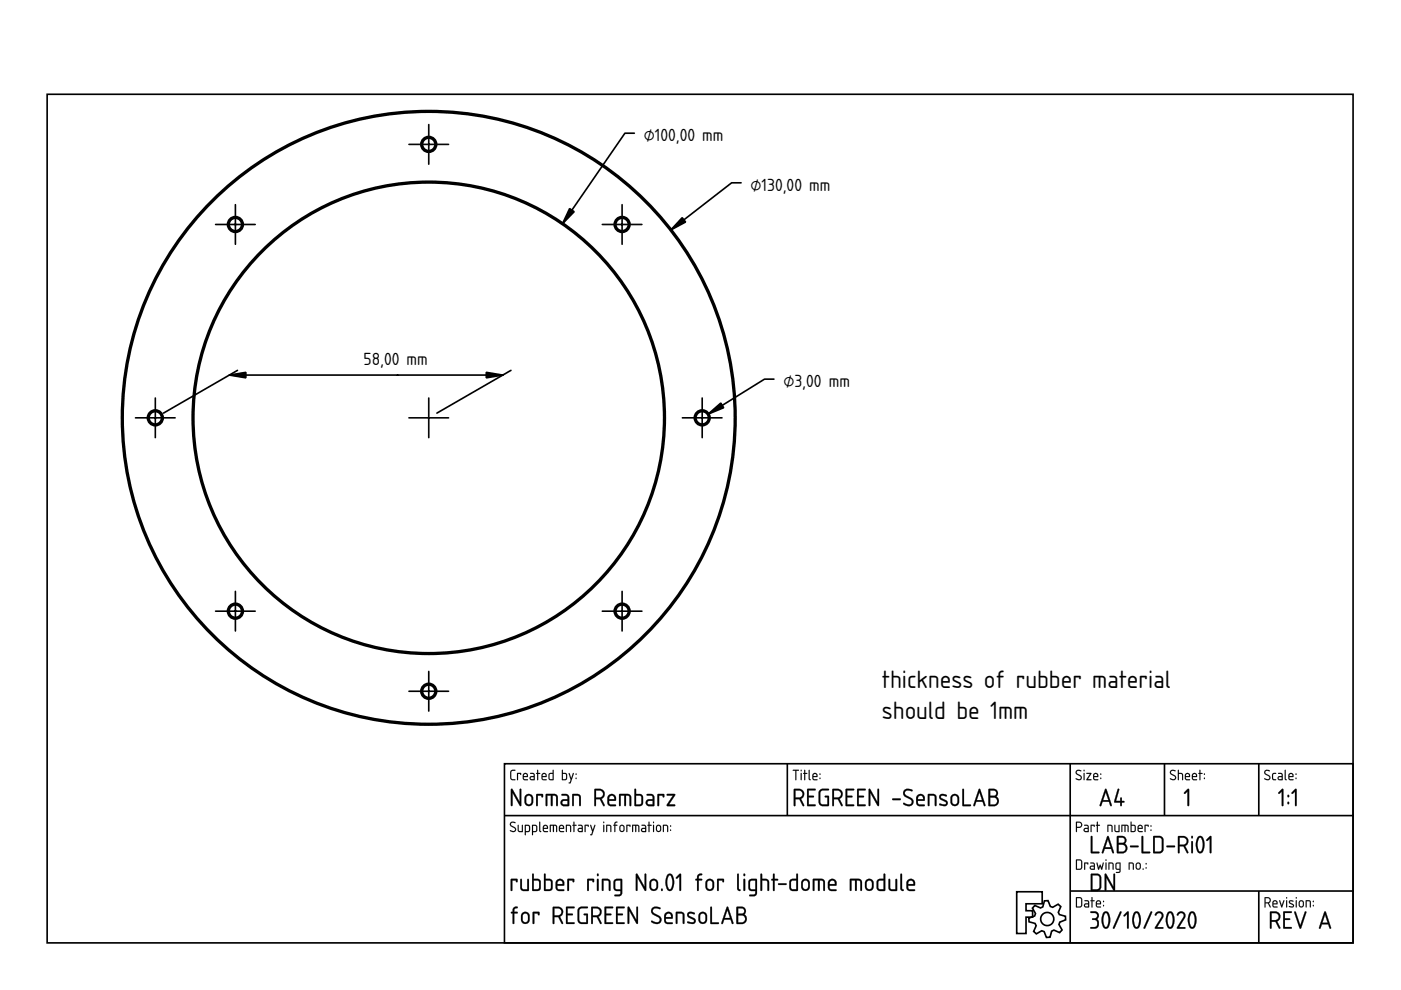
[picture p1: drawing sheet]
<svg xmlns="http://www.w3.org/2000/svg" width="297mm" height="210mm" viewBox="0 0 297 210" stroke-linecap="round" stroke-linejoin="round" font-family="sans-serif">
<defs><g id="words">
<g font-size="5">
<text x="187" y="145.8">thickness of rubber material</text>
<text x="187" y="152.5">should be 1mm</text>
</g>
<g font-size="3.5">
<text x="136.5" y="29.9">⌀100,00 mm</text>
<text x="159.1" y="40.4">⌀130,00 mm</text>
<text x="77.1" y="77.5">58,00 mm</text>
<text x="166.1" y="82">⌀3,00 mm</text>
</g>
</g></defs>
<g fill="none" stroke="#000" stroke-width=".35">
<path d="M10 20h276.9v179.9h-276.9zM107 161.9h179.9v38h-179.9zM107 172.9h179.9M166.9 161.9v11M226.9 161.9v38M246.9 161.9v11M266.9 161.9v11M215.6 189.1h5.4v2.5h-3.5v1.5h1.4v1.4h-1.4v3.4h-1.9zM219.4 192l1.2 .5 .5-.2 .3-1.3h.8l.5 1.2 .5 .2 1.1-.7 .6 .5-.5 1.2 .2 .5 1.3 .4v.7l-1.2 .5-.2 .5 .7 1.2-.5 .5-1.2-.5-.5 .2-.4 1.3-.7 .1-.5-1.3-.5-.2-1.2 .7-.5-.5 .5-1.2-.2-.5-1.3-.4-.1-.7 1.3-.5 .1-.5-.6-1.2zM226.9 188.9h60M266.9 188.9v11"/>
<circle cx="222" cy="194.9" r="1.4"/>
</g>
<g fill="#000">
<path d="M251.8 167.3l.1-.1 .2 .2v3.3l-.2 .2-.1-.2v-2.9l-.5 .5-.3-.1z"/>
<path d="M108.2 174.4l.3-.2h.5l.3 .1-.1 .2a.48 .48 0 0 0-.5-.1 .48 .48 0 0 0-.3 .5l1 .8-.1 .6a.76 .76 0 0 1-1.2-.3l.9 .2 .2-.3-1.1-.9zM108.3 174.4l-.2 .6 .9 .5a.35 .35 0 0 1 .2 .4 .35 .35 0 0 1-.3 .3l-.7-.2v.2a.67 .67 0 0 0 .8 .2 .67 .67 0 0 0 .4-.7l-1.1-.9 .2-.4 .8 .1a.65 .65 0 0 0-1-.1zM109.8 174.9l.2 .1v1.1l.6 .1v-1.2l.2-.1v1.5h-.6l-.3-.1zM109.8 174.9l.1 1.4 .9 .1v-1.5l-.1 .1v1.2h-.5l-.2-.1v-1.1zM111.5 175.1v1.1h.5l.1-1zM111.5 175.1l.7 .1-.1 1h-.6zM111.3 174.9h.8l.3 .4-.1 1-.8 .1-.1 .7-.1-.1zM111.3 174.9v2.1h.2v-.6h.5a.95 .95 0 0 0 .3-1.4zM113 175.1v1.1h.6v-1zM113 175.1l.7 .1-.1 1h-.6zM112.8 174.9h.9l.2 .4-.1 1-.8 .1-.1 .7-.1-.1zM112.8 174.9v2.1h.2v-.6h.5a.95 .95 0 0 0 .3-1.4zM114.3 174.2l.2 .1v1.7l.3 .3-.2 .1-.3-.3zM114.4 174.3l-.1 1.8 .1 .2 .2 .1-.1-2.1zM115.4 175.2l-.1 .3h.7l-.2-.4zM115.4 175.2l.4-.1 .2 .5h-.7zM115.3 175a.56 .56 0 0 1 .7 0 .56 .56 0 0 1 .1 .8l-.8-.1 .1 .4 .8 .2-.7 .1a.92 .92 0 0 1-.2-1.4zM115.3 175l-.2 .4 .1 .9 1 .1v-.2h-.8l-.1-.3v-.2h.9l-.1-.6-.5-.2zM116.6 174.9l1.4 .1 .1 .3v1.1l-.2-.1-.1-1.1-.3-.1v1.2l-.1 .1-.2-.1v-1.2h-.4v1.2l-.2 .1zM116.6 174.9v1.5l.2-.1v-1.2h.4l.2 1.3v-1.3h.5v1.2l.2 .1a1.36 1.36 0 0 0-.3-1.5zM118.8 175.2l-.1 .3h.7l-.2-.4zM118.8 175.2l.4-.1 .2 .5h-.7zM118.7 175a.56 .56 0 0 1 .7 0 .56 .56 0 0 1 .1 .8l-.8-.1 .1 .4 .8 .2-.7 .1a.92 .92 0 0 1-.2-1.4zM118.7 175l-.2 .4 .1 .9 1 .1v-.2h-.8l-.1-.3v-.2h.9l-.1-.6-.4-.2zM120 174.9h.7l.3 .1 .1 1.4-.2-.1-.1-1.1-.6-.1v1.2l-.2 .1zM120 174.9v1.5l.2-.1v-1.2l.7 .1 .1 1.2 .1-.7a.7 .7 0 0 0-.3-.8 .7 .7 0 0 0-.8 0zM121.6 174.2l.2 .1v.6l.5 .1-.5 .1v1.2l-.1 .1-.1-.1v-1.2l-.3-.1 .3-.1zM121.6 174.2v.7l-.2 .1 .2 .1 .1 1.3 .1-1.3 .4-.1-.4-.1v-.6zM122.8 175.8v.4h.5v-.5zM122.7 175.8l.7-.1v.5h-.7zM122.6 174.9h.7l.3 .4-.1 1.1h-.6a.46 .46 0 0 1-.5-.4 .46 .46 0 0 1 .5-.5h.4v-.3l-.7-.1zM122.6 174.9v.1l.7 .2 .1 .4h-.5a.43 .43 0 0 0-.4 .4 .43 .43 0 0 0 .4 .4h.6l.1-1.1-.3-.4zM124 174.9l.8 .1-.1 .3-.1-.2h-.4v1.2l-.1 .1-.2-.1zM124 174.9l.1 1.5 .1-1.3h.4l.1 .2 .1-.3zM125.1 174.9l.3 .1 .3 1 .3-1 .1-.1 .1 .1-.8 2.1-.3-.1 .3-.1 .2-.6zM125.2 174.9l.4 1.4-.2 .6-.3 .1 .3 .1 .8-2.1h-.2l-.3 1-.4-1zM127.9 174.9l.2 .1v1.3l-.1 .1-.1-.1zM127.9 174.9l.1 1.5 .1-1.4zM127.9 174.4a.15 .15 0 0 1 .3 0 .15 .15 0 0 1-.3 0zM127.9 174.2v.3h.2v-.3zM128.5 174.9h.7l.3 .1 .1 1.4-.2-.1-.1-1.1-.6-.1v1.2l-.2 .1zM128.6 174.9v1.5l.1-.1v-1.2l.7 .1 .1 1.2 .1-.7a.7 .7 0 0 0-.2-.8 .7 .7 0 0 0-.8 0zM130.4 174.3l.5-.1v.2l-.4 .1v.4l.4 .1-.4 .1v1.2l-.2 .1-.1-1.3-.2-.1 .2-.1zM130.4 174.3l-.1 .6-.3 .1 .3 .1v1.3l.1-1.3 .5-.1-.5-.1 .1-.3 .4-.2v-.2zM131.6 175.2v.8l.4 .2 .2-.2v-.7l-.2-.2zM131.6 175.1h.4l.2 .2v.7l-.2 .2-.4-.2zM131.5 175a.55 .55 0 0 1 .6-.1 .55 .55 0 0 1 .3 .5l-.1 .8-.2 .2h-.5l-.3-.5v-.7zM131.5 175l-.1 .2-.1 .7a.53 .53 0 0 0 .6 .5 .53 .53 0 0 0 .5-.5l-.2-.9-.4-.1zM132.8 174.9l.9 .1-.1 .3-.1-.2h-.5v1.2l-.1 .1-.1-.1zM132.8 174.9l.1 1.5 .1-1.3h.5l.1 .2 .1-.3zM134 174.9l1.4 .1 .2 .3-.1 1.1-.2-.1v-1.1l-.4-.1v1.2l-.1 .1-.1-.1v-1.2h-.5v1.2l-.2 .1zM134.1 174.9l-.1 1.5 .2-.1v-1.2h.5l.1 1.3 .1-1.3h.4l.1 1.2 .1 .1a1.36 1.36 0 0 0-.2-1.5zM136.2 175.8l.1 .4h.5v-.5zM136.2 175.8l.6-.1v.5h-.6zM136 174.9h.8l.2 .4v1.1h-.7a.46 .46 0 0 1-.4-.4 .46 .46 0 0 1 .4-.5h.5v-.3l-.8-.1zM136 174.9v.1l.8 .2v.4h-.5a.43 .43 0 0 0-.4 .4 .43 .43 0 0 0 .4 .4h.7v-1.1l-.3-.4zM137.5 174.2l.2 .1v.6l.5 .1-.5 .1v1.2l-.1 .1-.1-.1v-1.2l-.2-.1 .2-.1zM137.5 174.2v.7l-.2 .1 .2 .1 .1 1.3 .1-1.3 .4-.1-.4-.1v-.6zM138.5 174.9l.2 .1v1.3l-.1 .1-.2-.1zM138.5 174.9l.1 1.5 .1-1.4zM138.4 174.4a.15 .15 0 0 1 .3 0 .15 .15 0 0 1-.3 0zM138.5 174.2v.3h.1v-.3zM139.4 175.2l-.1 .8 .4 .2 .2-.2v-.7l-.2-.2zM139.4 175.1h.4l.2 .2-.1 .7-.2 .2-.4-.2zM139.3 175a.55 .55 0 0 1 .6-.1 .55 .55 0 0 1 .3 .5l-.1 .8-.3 .2h-.4l-.3-.5v-.7zM139.3 175l-.2 .2v.7a.53 .53 0 0 0 .5 .5 .53 .53 0 0 0 .6-.5l-.2-.9-.4-.1zM140.6 174.9h.6l.4 .1v1.4l-.2-.1v-1.1l-.6-.1v1.2l-.2 .1zM140.6 174.9v1.5l.1-.1v-1.2l.7 .1 .2 1.2v-.7a.7 .7 0 0 0-.2-.8 .7 .7 0 0 0-.8 0zM142.1 175.9h.2v.3l-.2-.1zM142.1 175.9v.2h.1v-.2zM142.1 175h.2v.3h-.2zM142.1 175v.2h.2v-.2z"/>
<path d="M108.3 174.4a.64 .64 0 0 1 1 .1h-.1a.49 .49 0 0 0-.6-.1 .49 .49 0 0 0-.2 .5l.7 .5a.6 .6 0 0 1 .2 .8 .6 .6 0 0 1-.9 .1l-.3-.1 .1-.2a.51 .51 0 0 0 .6 .2 .51 .51 0 0 0 .4-.5l-1-.6-.1-.3zM109.8 174.9l.2 .1v1.1l.2 .1h.5v-1.2l.1-.1v1.5l-.9-.1zM111.5 175.1v1.1h.5l.2-1zM111.3 174.9a.77 .77 0 0 1 .9 .1 .77 .77 0 0 1 .2 .9l-.3 .5h-.6v.7h-.2zM113 175.1v1.1h.6l.1-1zM112.8 174.9a.77 .77 0 0 1 1 .1 .77 .77 0 0 1 .1 .9l-.2 .5h-.7v.7h-.2zM114.3 174.2l.2 .1v1.7l.3 .3-.2 .1-.3-.3zM115.4 175.2l-.1 .3h.7l-.2-.4zM115.3 175a.55 .55 0 0 1 .7 0 .55 .55 0 0 1 .1 .7h-.8l.1 .5 .8 .1-.7 .1a.91 .91 0 0 1-.2-1.4zM116.6 174.9h1.2a1.25 1.25 0 0 1 .2 1.5l-.1-1.2-.2-.1h-.2l-.1 1.3-.2-.1v-1.2h-.4v1.2l-.2 .1zM118.8 175.2l-.1 .3h.7l-.2-.4zM118.7 175a.55 .55 0 0 1 .7 0 .55 .55 0 0 1 .1 .7h-.8l.1 .5 .8 .1-.7 .1a.91 .91 0 0 1-.2-1.4zM120 174.9a.71 .71 0 0 1 .8 0 .71 .71 0 0 1 .3 .8l-.1 .7-.1-1.2-.7-.1v1.2l-.2 .1zM121.6 174.2l.2 .1v.6l.4 .1-.4 .1-.1 1.3-.1-1.3-.2-.1 .2-.1zM122.7 175.8l.1 .4h.5v-.5zM122.6 174.9h.7l.3 .4-.1 1.1h-.6a.44 .44 0 0 1-.4-.4 .44 .44 0 0 1 .4-.5h.4v-.3l-.7-.1zM124 174.9l.8 .1-.1 .3-.1-.2h-.4l-.1 1.3zM125.2 174.9l.1 .1 .4 1 .3-1h.2l-.8 2.1-.3-.1 .3-.1 .2-.6zM127.9 174.9l.2 .1-.1 1.4zM127.9 174.4a.15 .15 0 0 1 .3 0 .15 .15 0 0 1-.3 0zM128.5 174.9a.71 .71 0 0 1 .9 0 .71 .71 0 0 1 .2 .8l-.1 .7-.1-1.2-.7-.1v1.2l-.2 .1zM130.4 174.3l.5-.1v.2l-.4 .2v.3l.4 .1-.4 .1-.2 1.3-.1-1.3-.2-.1 .2-.1zM131.6 175.2l-.1 .7a.34 .34 0 0 0 .4 .3 .34 .34 0 0 0 .3-.4l-.1-.6zM131.5 175l.6-.1a.93 .93 0 0 1 0 1.5h-.4a.96 .96 0 0 1-.2-1.4zM132.8 174.9l.9 .1-.1 .3-.1-.2h-.5l-.1 1.3zM134.1 174.9h1.2a1.25 1.25 0 0 1 .2 1.5l-.2-1.2-.2-.1h-.2l-.1 1.3-.1-.1v-1.2h-.5v1.2l-.2 .1zM136.2 175.8l.1 .4h.5v-.5zM136 174.9h.7l.3 .4v1.1h-.7a.44 .44 0 0 1-.4-.4 .44 .44 0 0 1 .4-.5h.5v-.3l-.8-.1zM137.5 174.2l.2 .1v.6l.5 .1-.5 .1-.1 1.3-.1-1.3-.2-.1 .2-.1zM138.5 174.9l.2 .1-.1 1.4zM138.4 174.4a.15 .15 0 0 1 .3 0 .15 .15 0 0 1-.3 0zM139.4 175.2l-.1 .7a.34 .34 0 0 0 .4 .3 .34 .34 0 0 0 .3-.4l-.1-.6zM139.3 175l.6-.1a.93 .93 0 0 1-.1 1.5h-.4a.96 .96 0 0 1-.1-1.4zM140.6 174.9a.71 .71 0 0 1 .8 0 .71 .71 0 0 1 .3 .8l-.1 .7-.2-1.2-.6-.1v1.2l-.2 .1zM142.1 175.9h.2v.2h-.2zM142.1 175h.2v.3h-.2z"/>
<path d="M108.3 163.4l.9-.2v.2l-.6 .1-.2 .1v1.3l.2 .3h.6l.1 .2h-.8l-.3-.3v-1.4zM109.6 163.9l.9 .1-.1 .3-.1-.2h-.5l-.1 1.3zM111.1 164.2v.3h.6l-.2-.4zM111 164a.55 .55 0 0 1 .8 0 .55 .55 0 0 1 0 .8h-.7l.1 .4 .7 .1-.6 .1a.91 .91 0 0 1-.3-1.4zM112.6 164.8v.4h.6v-.4zM112.4 163.9h.7l.3 .4-.1 1.1h-.6a.44 .44 0 0 1-.4-.4 .44 .44 0 0 1 .4-.5h.5l-.1-.3-.7-.1zM113.9 163.2l.2 .1v.6l.4 .1-.4 .1-.1 1.3-.1-1.3-.2-.1 .2-.1zM115.1 164.2l-.1 .3h.7l-.2-.4zM115 164a.55 .55 0 0 1 .7 0 .55 .55 0 0 1 .1 .8h-.8l.1 .4 .8 .1-.7 .1a.91 .91 0 0 1-.2-1.4zM116.6 164.1l-.1 .1a.63 .63 0 0 0 0 .7 .63 .63 0 0 0 .7 .3v-1.1zM116.4 164l.8-.1v-.6l.2-.1v2.2h-.8l-.3-.2zM119.3 164.1v1.1h.5a.78 .78 0 0 0 .2-1zM119.2 163.2l.1 .1v.6h.7l.2 .3v.8l-.2 .4-.9-.1zM120.6 163.9l.2 .1 .3 1 .4-1h.2l-.8 2.1-.3-.1 .2-.1 .2-.6zM122.1 164.9h.1v.2h-.1zM122.1 164h.1v.3h-.1z"/>
<path d="M108.3 163.3l1-.1v.2l-.8 .1-.1 1.4 .1 .2 .8 .1v.2h-.8l-.3-.3v-1.4zM108.4 163.4l-.2 .3v1.4l.3 .3h.7v-.2h-.6l-.2-.3v-1.3l.2-.2h.6v-.2zM109.6 163.9l.9 .1-.1 .3-.1-.2h-.5v1.2l-.1 .1-.1-.1zM109.7 163.9v1.5l.1-1.3h.5l.1 .2 .1-.3zM111.1 164.2v.3h.6l-.2-.4zM111.1 164.2l.5-.1 .1 .5h-.7zM111 164a.55 .55 0 0 1 .8 0 .55 .55 0 0 1 0 .8h-.7v.3l.9 .2-.7 .1a.92 .92 0 0 1-.3-1.4zM111 164l-.2 .4 .2 .9 .9 .1v-.1l-.8-.1-.1-.3v-.2h.9l-.1-.6-.4-.2zM112.6 164.8v.4h.6v-.4zM112.5 164.8l.7-.1v.5h-.6zM112.4 163.9h.7l.3 .4v1.1h-.7a.46 .46 0 0 1-.4-.4 .46 .46 0 0 1 .4-.5h.5l-.1-.3-.7-.1zM112.4 163.9v.2l.8 .1v.4h-.5a.43 .43 0 0 0-.4 .4 .43 .43 0 0 0 .4 .4h.6l.1-1.1-.3-.4zM113.9 163.2l.2 .1v.6l.5 .1-.5 .1v1.2l-.1 .1-.1-.1v-1.2l-.3-.1 .3-.1zM113.9 163.3v.6l-.2 .1 .2 .1 .1 1.3 .1-1.3 .4-.1-.4-.1v-.6zM115.1 164.2l-.1 .3h.7l-.2-.4zM115.1 164.2l.4-.1 .2 .5h-.7zM115 164a.55 .55 0 0 1 .8 0 .55 .55 0 0 1 0 .8h-.8l.1 .3 .8 .2-.7 .1a.92 .92 0 0 1-.2-1.4zM115 164l-.2 .4 .1 .9 1 .1v-.1l-.8-.1-.1-.3v-.2h.9l-.1-.6-.4-.2zM116.6 164.1l-.1 1 .7 .1v-1.1zM116.6 164.1h.6v1.1h-.3a.65 .65 0 0 1-.3-1.1zM116.4 164l.8-.1v-.6l.2-.1v2.2l-1-.1-.1-.3zM116.4 164l-.1 1.2 .3 .2h.7l.1-2.1h-.2v.6zM119.3 164.1v1.1h.5a.76 .76 0 0 0 0-1.1zM119.3 164.1h.5a.73 .73 0 0 1 .2 1l-.7 .1zM119.1 163.2l.3 .1-.1 .6h.7l.2 .3v1l-.2 .2-.9-.1zM119.2 163.2l-.1 2.1 .9 .1 .2-.4v-.8l-.2-.3h-.7v-.6zM120.6 163.9l.2 .1 .3 1 .3-1 .2-.1 .1 .1-.8 2.1-.3-.1 .2-.1 .2-.6zM120.6 163.9l.4 1.4-.2 .6-.2 .1 .3 .1 .8-2.1h-.2l-.4 1-.3-1zM122 164.9h.2v.3h-.2zM122.1 164.9v.2h.1v-.2zM122 164h.2v.3h-.2zM122.1 164v.2l.1 .1v-.3z"/>
<path d="M108.3 167.3h.4l1.5 2.8v-2.7v-.1h.3v3.6l-.3-.1-1.5-2.7v2.6l-.1 .2h-.3zM108.4 167.3v3.5l.2-.1v-2.7l1.6 2.8h.3v-3.5l-.3 .1v2.8l-1.5-2.9zM111.7 168.8l-.1 .3v.9l.2 .5a.56 .56 0 0 0 .9-.6l-.1-.8-.1-.2-.4-.2zM111.7 168.8l.4-.1 .5 .3 .1 .9-.3 .6a.57 .57 0 0 1-.5 0 .57 .57 0 0 1-.4-.5l.1-.9zM111.5 168.5a.92 .92 0 0 1 1-.1 .92 .92 0 0 1 .6 .8 1.54 1.54 0 0 1-.3 1.5l-.7 .2-.6-.2a1.81 1.81 0 0 1 0-2.2zM111.6 168.6l-.4 .6a1.4 1.4 0 0 0 .5 1.6 .89 .89 0 0 0 1.3-.8v-1l-.2-.4-.7-.2zM113.7 168.4l1.2-.1 .3 .2-.1 .5-.1 .1-.2-.1v-.3h-.8l.1 2-.3 .2-.2-.2zM113.7 168.4a4.3 4.3 0 0 0 .1 2.5l.2-.2v-2h.8l.2 .3 .1-.5-.2-.1zM115.7 168.3h1.8l.5 .2a3 3 0 0 1 .3 2.4h-.4v-.2l-.1-1.9-.6-.1v2l-.2 .2-.2-.2v-2h-.7v2l-.1 .2h-.3zM115.8 168.4v2.5l.2-.2v-2h.8l.1 2.1h.2v-.1v-2h.6l.2 .2v1.8l.2 .2 .2-.2v-1.2a.82 .82 0 0 0-.8-1.1zM119.3 169.9l-.1 .4 .2 .2 .9 .1v-.8zM119.3 169.9l1-.1v.8l-1-.1-.1-.3zM119.1 168.4l1.1-.1 .5 .6v1.9l-.2 .2h-1a.76 .76 0 0 1-.7-.8 .76 .76 0 0 1 .8-.8h.7v-.5l-.2-.2h-1zM119.1 168.4v.2l1 .1 .2 .2v.6h-.7a.71 .71 0 0 0-.7 .7 .71 .71 0 0 0 .6 .7l1.1-.1v-1.9l-.4-.5zM121.3 168.4l1.1-.1 .6 .3a3.5 3.5 0 0 1 .1 2.3h-.3v-.2l-.1-1.9-1-.1v2l-.1 .2h-.3zM121.4 168.4v2.4l.2-.1v-2h.8l.4 .2v1.8l.2 .2 .1-.2v-1.3a.8 .8 0 0 0-.7-1zM126.4 167.6v1.5a1.04 1.04 0 0 0 1.4-.8l-.3-.6zM126.3 167.6h1l.4 .2a.67 .67 0 0 1 0 1.1l-.4 .2h-1zM126 167.3l.2-.1a1.74 1.74 0 0 1 1.8 .4 1.1 1.1 0 0 1-.5 1.8l.7 1.2v.3l-.4-.1-.6-1.3h-.8v1.2l-.1 .2h-.3zM126.1 167.3v3.6l.2-.2v-1.3h.9l.7 1.4 .2 .1 .1-.3-.7-1.2 .6-.5a1.06 1.06 0 0 0-.9-1.6zM129.3 168.9l-.2 .6h1.1a.55 .55 0 0 0-.2-.7 .55 .55 0 0 0-.7 .1zM129.2 168.9l.3-.2 .5 .1 .3 .7h-1.2zM129.1 168.6a.94 .94 0 0 1 1.2 0 .94 .94 0 0 1 .1 1.2h-1.3l.2 .7h1.1l.2 .3-.2 .2h-.9a.92 .92 0 0 1-.8-1.3 1.08 1.08 0 0 1 .4-1.1zM129.1 168.6a2.22 2.22 0 0 0-.1 2.1l.5 .2h.9l.2-.1-.2-.2-1.1-.1-.2-.4v-.3l1.5-.1v-.7l-.2-.4-.7-.2zM131.3 168.3h1.8l.5 .2a3 3 0 0 1 .2 2.4h-.3l-.1-.2-.1-1.9-.6-.1v2l-.2 .2-.2-.2v-2h-.7v2v.2h-.3zM131.3 168.4v2.5l.3-.2v-2h.8v2.1h.3v-.1v-2h.5l.3 .2v1.8l.2 .2 .1-.2v-1.2a.82 .82 0 0 0-.7-1.1zM134.9 168.7v1.9l.9-.1 .2-.3-.1-1.3-.2-.2zM134.8 168.7l1.1 .1a2.22 2.22 0 0 1-.1 1.7l-1 .1zM134.5 167.3h.3l.1 .1v.9l1 .1 .4 .3 .1 1.5-.3 .5a1.61 1.61 0 0 1-1.4 .2l-.2-.1zM134.6 167.3l-.1 3.5 .2 .1a1.56 1.56 0 0 0 1.4-.2l.2-.5-.1-1.6-.3-.2h-1.1v-1zM137.4 169.9l-.1 .4 .2 .2 .9 .1v-.8zM137.3 169.9l1.1-.1v.8l-1-.1-.2-.3zM137.1 168.4l1.1-.1 .5 .6 .1 1.9-.3 .2h-.9a.76 .76 0 0 1-.7-.8 .76 .76 0 0 1 .7-.8h.8l-.1-.5-.2-.2h-1zM137.2 168.4v.2l1 .1 .2 .2v.6h-.8a.71 .71 0 0 0-.7 .7 .71 .71 0 0 0 .7 .7l1.1-.1v-1.9l-.5-.5zM139.4 168.4l1.2-.1 .3 .2-.1 .5-.1 .1-.2-.1v-.3h-.8l.1 2-.2 .2-.2-.2zM139.4 168.4a4.3 4.3 0 0 0 .2 2.5l.1-.2v-2h.8l.2 .3 .1-.5-.2-.1zM141.4 168.4h1.7l.1 .2-1.3 2 1.1-.1 .1 .1v.3h-1.7v-.3l1.3-1.9h-1.2h-.1zM141.4 168.4l.1 .3h1.2l-1.3 1.9v.3h1.7l-.1-.3h-1.2l1.3-2v-.2z"/>
<path d="M108.4 167.3h.3l1.5 2.8v-2.7v-.1h.3v3.6l-.3-.1-1.5-2.7v2.6l-.1 .2h-.2zM111.7 168.8l-.1 .3v.9a.57 .57 0 0 0 .6 .6 .57 .57 0 0 0 .5-.7v-.8l-.2-.3-.4-.1zM111.5 168.5a.92 .92 0 0 1 1.5 .7 1.51 1.51 0 0 1-.3 1.5 .92 .92 0 0 1-.9 .1 .92 .92 0 0 1-.6-.8v-1zM113.7 168.4l1.2-.1 .2 .2-.1 .6-.2-.1v-.3h-.8v2l-.2 .2a3.9 3.9 0 0 1-.1-2.5zM115.8 168.4l1.7-.1a.84 .84 0 0 1 .8 1.2v1.2l-.2 .2-.2-.2v-1.8l-.2-.2h-.5v2l-.1 .2h-.2l-.1-2.2h-.7v2l-.1 .2h-.3zM119.3 169.9l-.1 .4 .2 .2 .9 .1v-.8zM119.1 168.4h1.1l.5 .5v1.9l-.2 .1h-1a.74 .74 0 0 1-.7-.7 .74 .74 0 0 1 .8-.8h.7v-.5l-.2-.2-1-.1zM121.4 168.4a1.44 1.44 0 0 1 1.7 .5v1.8l-.1 .2-.2-.2v-1.8l-.4-.2h-.7v2l-.2 .2a4 4 0 0 1-.1-2.5zM126.4 167.6v1.5a1.06 1.06 0 0 0 1.5-.8l-.1-.3-.5-.4zM126.1 167.3h.1a1.71 1.71 0 0 1 1.8 .4 1.12 1.12 0 0 1-.5 1.7l.7 1.2v.3l-.3-.1-.7-1.3h-.8v1.2l-.1 .2h-.3zM129.3 168.9l-.2 .6h1.2a.58 .58 0 0 0-.3-.7 .58 .58 0 0 0-.7 .1zM129.1 168.6a.92 .92 0 0 1 1.2 0 .92 .92 0 0 1 .1 1.2h-1.3l.2 .7 1.1 .1 .2 .2-.2 .1h-.9a.89 .89 0 0 1-.7-1.2 1.14 1.14 0 0 1 .3-1.1zM131.3 168.4l1.8-.1a.84 .84 0 0 1 .7 1.2v1.2l-.1 .2-.2-.2-.1-1.8-.2-.2h-.5v2v.2h-.3l-.1-2.2h-.7v2v.2h-.3zM134.9 168.7v1.9l.9-.1a1.91 1.91 0 0 0-.1-1.8zM134.5 167.3l.4 .1v.9l1 .1 .4 .4v1.4l-.2 .5a1.59 1.59 0 0 1-1.4 .2l-.2-.1zM137.4 169.9l-.1 .4 .2 .2 .9 .1v-.8zM137.1 168.4h1.1l.5 .5v1.9l-.2 .1h-.9a.74 .74 0 0 1-.7-.7 .74 .74 0 0 1 .7-.8h.8l-.1-.5-.1-.2-1.1-.1zM139.4 168.4l1.2-.1 .3 .2-.2 .6-.2-.1v-.3h-.8v2l-.1 .2a3.9 3.9 0 0 1-.2-2.5zM141.4 168.4h1.7v.2l-1.2 2h1.1h.1v.3h-1.7v-.3l1.3-1.9h-1.2l-.1-.1z"/>
<path d="M168.1 163.2h1.2l.1 .1-.6 .1 .1 1.9-.2 .1-.1-.1v-1.9h-.5zM168.1 163.2v.2h.5l.1 2 .1-2 .6-.1zM169.8 163.9l.2 .1v1.3l-.1 .1-.2-.1zM169.8 163.9l.1 1.5 .1-1.4zM169.7 163.4a.15 .15 0 0 1 .3 0 .15 .15 0 0 1-.3 0zM169.8 163.2v.3h.1v-.3zM170.5 163.2l.2 .1v.6l.5 .1-.5 .1v1.2l-.1 .1-.1-.1v-1.2l-.2-.1 .2-.1zM170.5 163.3v.6l-.2 .1 .2 .1 .1 1.3 .1-1.3 .4-.1-.4-.1v-.6zM171.5 163.2l.2 .1v1.7l.2 .3-.1 .1-.4-.3zM171.5 163.3v1.8v.2l.3 .1-.1-2.1zM172.5 164.2l-.1 .3h.7l-.2-.4zM172.5 164.2l.4-.1 .2 .5h-.7zM172.4 164a.55 .55 0 0 1 .8 0 .55 .55 0 0 1 0 .8h-.8l.1 .3 .8 .2-.6 .1a.92 .92 0 0 1-.3-1.4zM172.4 164l-.2 .4 .2 .9 .9 .1v-.1l-.8-.1-.1-.3v-.2h.9l-.1-.6-.4-.2zM173.8 164.9h.1v.3h-.1zM173.8 164.9v.2h.1v-.2zM173.8 164h.1l.1 .3h-.2zM173.8 164v.2l.1 .1v-.3z"/>
<path d="M168.1 163.2l1.3 .1-.6 .1-.1 2-.1-2h-.5zM169.8 163.9l.2 .1-.1 1.4zM169.8 163.4a.14 .14 0 0 1 .2 0 .14 .14 0 0 1-.2 0zM170.5 163.2l.2 .1v.6l.5 .1-.5 .1-.1 1.3-.1-1.3-.2-.1 .2-.1zM171.5 163.2l.2 .1v1.7l.2 .3-.1 .1-.3-.3zM172.5 164.2l-.1 .3h.7l-.2-.4zM172.4 164a.55 .55 0 0 1 .8 0 .55 .55 0 0 1 0 .8h-.8l.1 .4 .8 .1-.6 .1a.91 .91 0 0 1-.3-1.4zM173.8 164.9h.1v.2h-.1zM173.8 164h.1v.3h-.1z"/>
<path d="M168.7 167.6v1.5a1.06 1.06 0 0 0 1.5-.8l-.1-.3-.5-.4zM168.3 167.3h.2a1.71 1.71 0 0 1 1.8 .4 1.12 1.12 0 0 1-.5 1.7l.7 1.2v.3l-.3-.1-.7-1.3h-.9v1.2v.2h-.3zM171.2 167.3h1.7v.2l-.1 .1h-1.3v1.1h.9l.2 .2-.2 .2h-.9v1.5h1.3l.1 .3h-1.7zM173.8 167.5l.7-.3 1.2 .1v.2l-.1 .1-1.4 .1-.3 .5v1.9l.3 .4 1.2 .1v-1.5h-.4l-.1-.2 .1-.2 .7 .1v2.1h-1.5l-.5-.4-.1-2.4zM176.8 167.6v1.5a1.06 1.06 0 0 0 1.5-.8l-.1-.3-.4-.4zM176.5 167.3h.1a1.71 1.71 0 0 1 1.8 .4 1.12 1.12 0 0 1-.4 1.7l.6 1.2v.3l-.3-.1-.7-1.3h-.8v1.2v.2h-.3zM179.3 167.3h1.8v.2l-.2 .1h-1.3v1.1h1l.1 .2-.1 .2h-1v1.5h1.3l.2 .3h-1.8zM181.8 167.3h1.7v.2l-.1 .1h-1.3v1.1h.9l.2 .2-.2 .2h-.9v1.5h1.3l.1 .3h-1.7zM184.2 167.3h.3l1.5 2.8v-2.7l.1-.1h.2v3.6l-.3-.1-1.5-2.7v2.6v.2h-.3zM189.2 169.3h1.6l.2 .2-.2 .1h-1.5h-.1zM191.7 167.5a1.41 1.41 0 0 1 1.8 .1l-.2 .2a.92 .92 0 0 0-1.5 .4l.4 .5a1.9 1.9 0 0 1 1.4 1 1.07 1.07 0 0 1-.5 1.2 1.07 1.07 0 0 1-1.2-.2l-.4-.2 .2-.3a1.19 1.19 0 0 0 1.6 0 .58 .58 0 0 0-.3-.7l-1.4-.9-.1-.4zM194.7 168.9l-.1 .6h1.1a.58 .58 0 0 0-.2-.7 .58 .58 0 0 0-.8 .1zM194.6 168.6a.92 .92 0 0 1 1.2 0 .92 .92 0 0 1 .1 1.2h-1.3l.2 .7 1.1 .1 .2 .2-.2 .1h-.9a.89 .89 0 0 1-.8-1.2 1.14 1.14 0 0 1 .4-1.1zM196.8 168.4a1.44 1.44 0 0 1 1.7 .5l.1 1.8-.2 .2-.2-.2v-1.8l-.3-.2h-.8v2l-.2 .2a4 4 0 0 1-.1-2.5zM199.3 168.5a1.19 1.19 0 0 1 1.5 .2l-.2 .2-.6-.2a.34 .34 0 0 0-.4 0 .34 .34 0 0 0-.1 .4l1.1 .6a.71 .71 0 0 1 .2 1 .71 .71 0 0 1-1 .2l-.6-.2v-.3h.2a.78 .78 0 0 0 1.2-.1l-.2-.3-.9-.4a.65 .65 0 0 1-.2-1.1zM202.1 168.8l-.2 .3v.9a.57 .57 0 0 0 .6 .6 .57 .57 0 0 0 .5-.7v-.8l-.2-.3-.4-.1zM201.9 168.5a.92 .92 0 0 1 1.4 .7 1.51 1.51 0 0 1-.3 1.5 .92 .92 0 0 1-.9 .1 .92 .92 0 0 1-.6-.8l.1-1zM204.1 167.3h.2l.1 .1v3.2h1.3h.1v.3h-1.7zM207.6 167.3l.2 .1 1.1 3.3-.1 .2-.5-.9h-1.3l-.3 .9-.3-.1zM207.7 168l-.6 1.7h1.1zM209.6 167.3l.9-.1a.93 .93 0 0 1 1 .6 .93 .93 0 0 1-.3 1.1 1.11 1.11 0 0 1 .6 1.2 1.11 1.11 0 0 1-1 .8h-1.2zM209.9 169.1v1.5h.8a.74 .74 0 0 0 .7-.8 .74 .74 0 0 0-.7-.7zM209.9 167.6v1.1h.8a.56 .56 0 0 0 .5-.5 .56 .56 0 0 0-.5-.6z"/>
<path d="M168.7 167.6v1.5a1.04 1.04 0 0 0 1.4-.8l-.3-.6zM168.6 167.6h1l.3 .2a.67 .67 0 0 1 .1 1.1l-.4 .2h-1zM168.3 167.3l.2-.1a1.74 1.74 0 0 1 1.8 .4 1.1 1.1 0 0 1-.5 1.8l.7 1.2v.3l-.4-.1-.6-1.3h-.9l.1 1.2-.1 .2h-.3zM168.4 167.3v3.6l.2-.2v-1.3h.9l.7 1.4 .2 .1 .1-.3-.7-1.2 .6-.5a1.06 1.06 0 0 0-1-1.6zM171.2 167.3h1.7v.3h-.1h-1.3v1.1h.9l.2 .2-.2 .2h-.9v1.5l1.3-.1 .1 .1v.3h-1.8zM171.2 167.3v3.6h1.7l-.1-.3h-1.4v-1.6h1l.2-.1-.2-.2h-1v-1.1h1.4l.1-.3zM173.8 167.5a1.87 1.87 0 0 1 1.8-.3l.1 .1v.3h-1.3l-.4 .3-.1 2.1 .3 .5 1.2 .1v-1.5h-.4l-.2-.2 .2-.2 .7 .1 .1 1.9-.2 .2h-1.4l-.5-.4-.2-2.4zM173.9 167.5l-.3 .6 .1 2.4 .5 .4 1.5-.1v-2l-.7-.1-.1 .2 .5 .1v1.6l-1.2-.1-.3-.4v-1.9l.3-.6h1.4l.1-.1v-.2h-1.2zM176.8 167.6v1.5a1.04 1.04 0 0 0 1.5-.8l-.4-.6zM176.8 167.6h1l.3 .2a.67 .67 0 0 1 0 1.1l-.3 .2h-1zM176.5 167.3l.1-.1a1.74 1.74 0 0 1 1.8 .4 1.1 1.1 0 0 1-.4 1.8l.6 1.2v.3l-.3-.1-.7-1.3h-.8v1.2v.2h-.3zM176.5 167.3v3.6l.3-.2v-1.3h.9l.6 1.4 .3 .1v-.3l-.6-1.2 .5-.5a1.06 1.06 0 0 0-.9-1.6zM179.3 167.3h1.8v.3h-.2h-1.3v1.1h1l.2 .2-.2 .2h-1v1.5l1.3-.1 .2 .1v.3h-1.8zM179.3 167.3v3.6h1.7l-.1-.3h-1.3v-1.6h1l.1-.1-.1-.2h-1v-1.1h1.3l.1-.3zM181.8 167.3h1.7v.3h-.1h-1.3v1.1h.9l.2 .2-.2 .2h-.9v1.5l1.3-.1 .1 .1v.3h-1.8zM181.8 167.3v3.6h1.7l-.1-.3h-1.4v-1.6h1l.2-.1-.2-.2h-1v-1.1h1.4l.1-.3zM184.2 167.3h.3l1.5 2.8v-2.7l.1-.1h.2v3.6l-.3-.1-1.5-2.7v2.6v.2h-.3zM184.2 167.3v3.5l.3-.1v-2.7l1.5 2.8h.3v-3.5l-.2 .1v2.8l-1.6-2.9zM189.2 169.3h1.6l.2 .2-.2 .2h-1.5l-.1-.1zM189.2 169.3l.1 .3h1.5l.2-.1-.2-.2zM191.7 167.5l.4-.3 .9 .1 .5 .2v.2l-.2 .1a.91 .91 0 0 0-1.4 .4l.3 .5a1.92 1.92 0 0 1 1.5 1v.6l-.3 .4a1.47 1.47 0 0 1-1.9-.3l.2-.2 1.1 .3h.2l.3-.3a.55 .55 0 0 0-.4-.7l-1.3-.8-.1-.5zM191.8 167.5a.91 .91 0 0 0 .2 1.5l1 .5a.64 .64 0 0 1 .2 .9 .64 .64 0 0 1-1 .1l-.5-.3-.2 .2 .1 .2a1.13 1.13 0 0 0 1.3 .3 1.13 1.13 0 0 0 .7-1.2l-.5-.6-.9-.4a.56 .56 0 0 1-.3-.9l.3-.2 1.1 .1 .2-.1a1.41 1.41 0 0 0-1.7-.1zM194.7 168.9l-.1 .6h1.1a.55 .55 0 0 0-.3-.7 .55 .55 0 0 0-.6 .1zM194.7 168.9l.3-.2 .5 .1 .3 .7h-1.2zM194.5 168.6h.1a.92 .92 0 0 1 1.2 0 .92 .92 0 0 1 .1 1.2h-1.3l.2 .7h1.1l.2 .3-.2 .2h-.9a.92 .92 0 0 1-.8-1.3 1.17 1.17 0 0 1 .3-1.1zM194.6 168.6a2.22 2.22 0 0 0-.1 2.1l.5 .2h.9l.2-.1-.2-.2-1.1-.1-.2-.4v-.3l1.4-.1v-.7l-.1-.4-.7-.2zM196.7 168.4l1.1-.1 .6 .3a3.5 3.5 0 0 1 .1 2.3h-.3v-.2l-.1-1.9-1-.1v2l-.1 .2h-.3zM196.8 168.4v2.4l.2-.1v-2h.9l.3 .2v1.8l.2 .2 .1-.2v-1.3a.8 .8 0 0 0-.7-1zM199.3 168.5a1.2 1.2 0 0 1 1.5 .2l-.2 .2a.82 .82 0 0 0-1.1 .1l.2 .2 .9 .5a.68 .68 0 0 1 .3 .8 .68 .68 0 0 1-.8 .4l-1-.2 .2-.3 .9 .1 .3-.1v-.3l-1-.5a.68 .68 0 0 1-.2-1.1zM199.3 168.5l-.2 .5 .2 .4 1.1 .6 .2 .3-.2 .3-1.1-.2-.2 .2a1.8 1.8 0 0 0 1.6 .2h-.1a.61 .61 0 0 0 .3-.6 .61 .61 0 0 0-.4-.5l-.9-.4-.2-.3a.62 .62 0 0 1 1.1-.2h.2l-.1-.3-.8-.1zM202.1 168.8l-.2 .3v.9l.2 .5a.56 .56 0 0 0 .9-.6v-.8l-.2-.2-.4-.2zM202 168.8l.4-.1 .5 .3 .1 .9-.2 .6a.57 .57 0 0 1-.6 0 .57 .57 0 0 1-.4-.5l.1-.9zM201.8 168.5h.1a.92 .92 0 0 1 .9-.1 .92 .92 0 0 1 .6 .8 1.54 1.54 0 0 1-.3 1.5l-.7 .2-.6-.2a1.81 1.81 0 0 1 0-2.2zM201.9 168.6l-.4 .6a1.4 1.4 0 0 0 .5 1.6 .89 .89 0 0 0 1.3-.8v-1l-.2-.4-.7-.2zM204.1 167.3h.3v.1v3.2l1.3-.1 .1 .1v.3h-1.7zM204.1 167.3v3.6h1.7v-.3h-.1h-1.3v-3.2zM207.5 167.3l.4 .1 1 3.2-.1 .4-.2-.2-.3-.8h-1.3l-.3 .9h-.3l-.1-.1zM207.6 167.3l-1.2 3.5 .2 .1 .1-.1 .3-.8h1.4l.4 .9 .1-.2-1.1-3.3zM207.6 168l-.5 1.7h1.1zM207.7 167.9l.6 1.8h-1.2zM209.6 167.2h.9a.94 .94 0 0 1 1 .6 .94 .94 0 0 1-.3 1.1 1.11 1.11 0 0 1 .6 1.2 1.11 1.11 0 0 1-1 .9l-1.2-.1-.1-3.4zM209.6 167.3v3.6h1.2a1.08 1.08 0 0 0 .9-.9 1.08 1.08 0 0 0-.5-1.1l.3-.5a.92 .92 0 0 0-.3-1l-.4-.1zM209.9 169.1v1.5h.8a.72 .72 0 0 0 .7-.8 .72 .72 0 0 0-.7-.7zM209.9 169.1h1l.3 .2a.75 .75 0 0 1 .2 .9 .75 .75 0 0 1-.7 .4h-.8zM209.9 167.6v1.1h.8a.53 .53 0 0 0 .5-.5 .53 .53 0 0 0-.5-.6zM209.9 167.6h.8a.58 .58 0 0 1 .6 .6 .58 .58 0 0 1-.6 .5h-.8z"/>
<path d="M228.2 163.4l.2-.2h.6l.2 .2v.2a.48 .48 0 0 0-.6-.1 .48 .48 0 0 0-.3 .4l1 .8-.1 .6a.76 .76 0 0 1-1.1-.3l.8 .2 .2-.3-1-.9zM228.2 163.4l-.1 .6 .8 .6a.35 .35 0 0 1 .3 .3 .35 .35 0 0 1-.4 .3l-.6-.2-.1 .2a.67 .67 0 0 0 .8 .2 .67 .67 0 0 0 .4-.7l-1-.9 .1-.4 .8 .1a.65 .65 0 0 0-1-.1zM229.8 163.9l.2 .1v1.3l-.2 .1-.1-.1zM229.8 163.9v1.5l.1-1.4zM229.7 163.4a.15 .15 0 0 1 .3 0 .15 .15 0 0 1-.3 0zM229.8 163.2v.3h.1v-.3zM230.3 163.9h1.1l-.8 1.3h.7l.1 .2h-1.1l.8-1.3h-.7zM230.4 163.9v.2h.7l-.7 1.3h1l-.1-.2h-.7l.8-1.3zM232 164.2v.3h.6l-.1-.4zM232 164.2l.5-.1 .2 .5h-.7zM231.9 164a.55 .55 0 0 1 .8 0 .55 .55 0 0 1 .1 .8h-.8v.3l.9 .2-.7 .1a.92 .92 0 0 1-.3-1.4zM232 164l-.2 .4 .1 .9 .9 .1v-.1l-.7-.1-.1-.3v-.2h.8l-.1-.6-.4-.2zM233.3 164.9h.2v.3h-.2zM233.3 164.9v.2h.2v-.2zM233.3 164h.2v.3h-.2zM233.3 164v.2l.2 .1v-.3z"/>
<path d="M228.2 163.4a.64 .64 0 0 1 1 .1 .49 .49 0 0 0-.6-.1 .49 .49 0 0 0-.3 .6l.7 .4a.6 .6 0 0 1 .3 .8 .6 .6 0 0 1-1 .1l-.2-.1 .1-.2a.51 .51 0 0 0 .6 .2 .51 .51 0 0 0 .3-.5l-.9-.6-.2-.3zM229.8 163.9l.2 .1-.2 1.4zM229.7 163.4a.15 .15 0 0 1 .3 0 .15 .15 0 0 1-.3 0zM230.3 163.9h1.1l-.8 1.3h.7l.1 .2h-1l.7-1.3h-.7zM232 164.2v.3h.6l-.1-.4zM231.9 164a.55 .55 0 0 1 .8 0 .55 .55 0 0 1 .1 .8h-.8l.1 .4 .8 .1-.7 .1a.91 .91 0 0 1-.3-1.4zM233.3 164.9h.2v.2h-.2zM233.3 164h.2v.3h-.2z"/>
<path d="M228.3 174.4v.9h.5a.45 .45 0 0 0 .4-.5 .45 .45 0 0 0-.4-.4zM228.2 174.2h.6a.66 .66 0 0 1 .6 .7 .66 .66 0 0 1-.6 .6h-.5v.8l-.2 .1zM230 175.8l.1 .4h.5v-.5zM229.9 174.9h.7l.2 .4v1.1h-.6a.44 .44 0 0 1-.5-.4 .44 .44 0 0 1 .5-.5h.4v-.3l-.7-.1zM231.3 174.9l.8 .1-.1 .3-.1-.2h-.5l-.1 1.3zM232.6 174.2l.2 .1v.6l.4 .1-.4 .1-.1 1.3-.1-1.3-.3-.1 .3-.1zM234.8 174.9a.71 .71 0 0 1 .9 0 .71 .71 0 0 1 .2 .8l-.1 .7-.1-1.2-.7-.1v1.2l-.2 .1zM236.3 174.9l.2 .1v1.1l.2 .1h.5v-1.2l.1-.1v1.5l-.9-.1zM237.8 174.9h1.2a1.25 1.25 0 0 1 .2 1.5l-.1-1.2-.3-.1h-.2l-.1 1.3-.1-.1v-1.2h-.4v1.2l-.2 .1zM239.9 175.1v1.1h.4a.78 .78 0 0 0 .2-1zM239.7 174.2l.2 .1v.6h.7l.2 .3v.8l-.3 .4-.8-.1zM241.5 175.2l-.1 .3h.7l-.2-.4zM241.4 175a.55 .55 0 0 1 .7 0 .55 .55 0 0 1 .1 .7h-.8l.1 .5 .8 .1-.7 .1a.91 .91 0 0 1-.2-1.4zM242.7 174.9l.9 .1-.1 .3-.2-.2h-.4l-.1 1.3zM243.9 175.9h.2v.2h-.2zM243.9 175h.2v.3h-.2z"/>
<path d="M228.3 174.4v.9h.5a.43 .43 0 0 0 .4-.5 .43 .43 0 0 0-.4-.4zM228.3 174.4h.5a.46 .46 0 0 1 .4 .4 .46 .46 0 0 1-.4 .5h-.5zM228.1 174.2h.9l.3 .2a.67 .67 0 0 1 .1 .7 .67 .67 0 0 1-.6 .5l-.5-.1 .1 .8-.3 .1zM228.2 174.3v2.1l.1-.9a.87 .87 0 0 0 1-.3v.1a.66 .66 0 0 0-.5-1.1zM230 175.8l.1 .4h.5v-.5zM230 175.8l.6-.1v.5h-.6zM229.9 174.9h.7l.3 .4-.1 1.1h-.6a.46 .46 0 0 1-.5-.4 .46 .46 0 0 1 .5-.5h.4v-.3l-.7-.1zM229.9 174.9v.1l.7 .2v.4h-.4a.43 .43 0 0 0-.4 .4 .43 .43 0 0 0 .4 .4h.6v-1.1l-.2-.4zM231.2 174.9l.9 .1-.1 .3-.1-.2h-.5l.1 1.2-.2 .1-.1-.1zM231.3 174.9v1.5l.1-1.3h.5l.1 .2 .1-.3zM232.6 174.2l.2 .1v.6l.4 .1-.4 .1v1.2l-.1 .1-.2-.1 .1-1.2-.3-.1 .3-.1zM232.6 174.2v.7l-.2 .1 .2 .1 .1 1.3 .1-1.3 .4-.1-.4-.1v-.6zM234.8 174.9h.7l.3 .1 .1 1.4-.2-.1-.1-1.1-.6-.1v1.2l-.2 .1zM234.8 174.9v1.5l.2-.1v-1.2l.7 .1 .1 1.2 .1-.7a.7 .7 0 0 0-.3-.8 .7 .7 0 0 0-.8 0zM236.3 174.9l.2 .1v1.1l.6 .1v-1.2l.3-.1v1.5h-.7l-.3-.1zM236.3 174.9l.1 1.4 .9 .1v-1.5l-.1 .1v1.2h-.5l-.2-.1v-1.1zM237.8 174.9l1.4 .1 .1 .3v1.1l-.2-.1-.1-1.1-.4-.1v1.2l-.1 .1-.1-.1v-1.2h-.4v1.2l-.2 .1zM237.8 174.9v1.5l.1-.1v-1.2h.5l.1 1.3 .1-1.3h.4l.1 1.2 .2 .1a1.36 1.36 0 0 0-.3-1.5zM239.9 175.1v1.1h.4a.76 .76 0 0 0 .1-1.1zM239.9 175.1h.5a.73 .73 0 0 1 .2 1l-.7 .1zM239.7 174.2l.2 .1v.6h.7l.2 .2v1.1l-.3 .2-.8-.1zM239.7 174.2v2.1l.8 .1 .3-.4v-.8l-.2-.3h-.7v-.6zM241.5 175.2l-.1 .3h.7l-.2-.4zM241.5 175.2l.4-.1 .2 .5h-.7zM241.4 175a.56 .56 0 0 1 .7 0 .56 .56 0 0 1 .1 .8l-.8-.1 .1 .4 .8 .2-.7 .1a.92 .92 0 0 1-.2-1.4zM241.4 175l-.2 .4 .1 .9 .9 .1v-.2h-.7l-.1-.3v-.2h.8l-.1-.6-.4-.2zM242.7 174.9l.9 .1-.1 .3-.2-.2h-.4v1.2l-.1 .1-.1-.1zM242.7 174.9l.1 1.5 .1-1.3h.5l.1 .2v-.3zM243.9 175.9h.2v.3l-.2-.1zM244 175.9v.2h.1v-.2zM243.9 175h.2v.3h-.2zM244 175v.2h.1v-.2z"/>
<path d="M231.3 177.3h.3v.1v3.2h1.3h.2v.3h-1.8zM234.8 177.3l.3 .1 1.1 3.3-.2 .2-.4-.9h-1.4l-.3 .9-.3-.1zM234.9 178l-.6 1.6h1.2zM236.9 177.3l.9-.1a.93 .93 0 0 1 .9 .6 .93 .93 0 0 1-.2 1.1 1.11 1.11 0 0 1 .5 1.2 1.11 1.11 0 0 1-1 .8h-1.2zM237.2 179.1v1.5h.7a.74 .74 0 0 0 .8-.8 .74 .74 0 0 0-.8-.7zM237.2 177.6v1.1h.7a.56 .56 0 0 0 .6-.5 .56 .56 0 0 0-.6-.6zM239.6 179.3h1.6l.2 .2-.2 .1h-1.4h-.2zM242.1 177.3h.2l.1 .1v3.2h1.3h.1v.3h-1.7zM244.8 177.6v3l1.3-.1 .2-.5v-2.1l-.4-.3zM244.5 177.3h1.5l.7 .6v2.4l-.6 .6h-1.6zM247.3 179.3h1.7l.1 .2-.2 .1h-1.4h-.2zM250.1 177.6v1.5a1.06 1.06 0 0 0 1.5-.8l-.1-.3-.4-.4zM249.8 177.3h.1a1.71 1.71 0 0 1 1.8 .4 1.12 1.12 0 0 1-.4 1.7l.6 1.2v.3l-.3-.1-.7-1.4h-.8v1.3v.2h-.3zM252.6 178.4h.3v.1v2.2l-.2 .2-.1-.2zM252.6 177.5a.24 .24 0 0 1 .4 0 .24 .24 0 0 1-.4 0zM254.3 177.6l-.4 1.3a2.07 2.07 0 0 0 .5 1.7 2.3 2.3 0 0 0 .5-2.3l-.2-.6zM254.1 177.4a.84 .84 0 0 1 .9 0 .84 .84 0 0 1 .3 .9l.1 .9a2.1 2.1 0 0 1-.7 1.7h-.2a1.53 1.53 0 0 1-1-1.7l.2-1.2zM256.5 177.3l.2-.1 .1 .2v3.3l-.1 .2-.2-.2v-2.9l-.5 .5-.3-.1z"/>
<path d="M231.3 177.3h.3v.1v3.2l1.3-.1 .2 .1v.3h-1.8zM231.3 177.3v3.6h1.7v-.3h-.1h-1.3v-3.2zM234.8 177.3l.3 .1 1.1 3.2-.2 .3-.2-.1-.2-.8h-1.4l-.3 .9h-.3v-.1zM234.8 177.3l-1.2 3.5 .2 .1 .2-.1 .2-.8h1.4l.4 .9 .1-.2-1.1-3.3zM234.9 178l-.6 1.6h1.2zM234.9 177.9l.6 1.8h-1.2zM236.9 177.2h.9a.94 .94 0 0 1 1 .6 .94 .94 0 0 1-.3 1.1 1.11 1.11 0 0 1 .5 1.2 1.11 1.11 0 0 1-1 .8h-1.2v-3.4zM236.9 177.3v3.6h1.1a1.08 1.08 0 0 0 1-.9 1.08 1.08 0 0 0-.6-1.1l.4-.5a.92 .92 0 0 0-.4-1l-.3-.1zM237.2 179.1v1.5h.7a.72 .72 0 0 0 .7-.8 .72 .72 0 0 0-.7-.7zM237.1 179.1h1.1l.3 .2a.75 .75 0 0 1 .1 .8 .75 .75 0 0 1-.7 .5h-.8zM237.2 177.6v1.1h.7a.53 .53 0 0 0 .6-.5 .53 .53 0 0 0-.6-.6zM237.1 177.6h.8a.58 .58 0 0 1 .6 .6 .58 .58 0 0 1-.6 .5h-.8zM239.6 179.3h1.6l.2 .2-.2 .2h-1.4l-.2-.1zM239.6 179.3l.2 .3h1.4l.2-.1-.2-.2zM242.1 177.3h.3v.1v3.2l1.3-.1 .1 .1v.3h-1.7zM242.1 177.3v3.6h1.7v-.3h-.1h-1.3v-3.2zM244.8 177.6v3l1.2-.1 .3-.5v-2l-.4-.4zM244.8 177.6h1.1l.4 .3v2.4a1.67 1.67 0 0 1-1.5 .3zM244.5 177.3l1.6-.1 .3 .3 .3 .4v2.4l-.6 .6h-1.6zM244.5 177.3v3.6h1.6l.5-.6v-2.4l-.6-.6zM247.3 179.3h1.7l.2 .2-.3 .2h-1.4l-.2-.1zM247.4 179.3l.1 .3h1.4l.2-.1-.1-.2zM250.1 177.6v1.5a1.04 1.04 0 0 0 1.5-.8l-.4-.6zM250.1 177.6h1l.3 .2a.67 .67 0 0 1 0 1l-.3 .3h-1zM249.8 177.3l.1-.1a1.74 1.74 0 0 1 1.8 .4 1.1 1.1 0 0 1-.4 1.8l.6 1.2v.3l-.3-.1-.7-1.4h-.8v1.3v.2h-.3zM249.8 177.3v3.6l.3-.2v-1.3h.8l.7 1.4 .3 .1v-.3l-.7-1.3 .6-.4a1.06 1.06 0 0 0-.9-1.6zM252.6 178.4h.3v.1v2.2l-.2 .2-.2-.2zM252.6 178.4v2.3l.1 .2 .2-.2v-2.2zM252.5 177.5a.26 .26 0 0 1 .5 0 .26 .26 0 0 1-.5 0zM252.6 177.3v.4h.3v-.4zM254.3 177.6l-.4 1.3a2.09 2.09 0 0 0 .5 1.6l.3-.1 .2-.6 .1-1.2-.3-.9zM254.3 177.6h.2a2.19 2.19 0 0 1 .5 1.9l-.2 .9-.5 .2-.3-.5-.1-1 .1-.8zM254 177.4l.5-.2 .5 .3 .4 1.1-.1 .9a1.2 1.2 0 0 1-1.1 1.4l-.4-.5-.3-1.2 .2-1.2zM254.1 177.4l-.4 .6-.1 1.1a2.19 2.19 0 0 0 .7 1.8h.4l.3-.3a2.96 2.96 0 0 0-.3-3.3zM256.5 177.3l.2-.1 .2 .2v3.3l-.2 .2-.2-.2v-2.9l-.5 .5-.3-.1zM256.5 177.3l-.7 .9 .2 .1 .5-.5v2.9l.2 .2 .1-.2v-3.3v-.1z"/>
<path d="M234.3 167.3l.3 .1 1.1 3.2-.1 .4-.3-.2-.2-.8h-1.3l-.4 .9h-.2l-.1-.1zM234.4 167.3l-1.2 3.5 .1 .1 .2-.1 .2-.8h1.4l.5 .9 .1-.2-1.1-3.3zM234.4 168l-.5 1.7h1.1zM234.4 167.9l.6 1.8h-1.2zM237 167.2l.3 .1v.1l-.7 2.4h.9v-.5l.2-.2 .2 .2v.5h.3l.2 .2-.2 .2h-.3v.5l-.2 .2-.2-.2v-.5h-1.1l-.2-.2zM237 167.3l-.8 2.7 .2 .2h1.1v.5l.2 .2 .1-.2v-.6l.6-.1-.2-.2h-.4v-.6l-.2-.1-.1 .7h-.9l.7-2.4-.1-.1z"/>
<path d="M234.3 167.3l.3 .1 1.1 3.3-.1 .2-.5-.9h-1.3l-.4 .9-.3-.1zM234.4 168l-.5 1.7h1.1zM237 167.3h.3v.1l-.7 2.4h.9v-.5l.2-.2 .2 .2v.5h.3l.2 .2-.5 .2v.5l-.2 .2-.2-.2v-.5h-1.1l-.2-.2z"/>
<path d="M248.2 163.4l.2-.2h.6l.2 .2-.1 .2a.48 .48 0 0 0-.5-.1 .48 .48 0 0 0-.3 .4l1 .8-.1 .6a.76 .76 0 0 1-1.1-.3l.8 .2 .2-.3-1-.9zM248.2 163.4l-.1 .6 .8 .6a.35 .35 0 0 1 .3 .3 .35 .35 0 0 1-.4 .3l-.7-.2v.2a.67 .67 0 0 0 .8 .2 .67 .67 0 0 0 .4-.7l-1.1-.9 .2-.4 .8 .1a.65 .65 0 0 0-1-.1zM249.7 163.2h.2v.7h.7l.2 .2v1.3l-.2-.1-.1-1.1-.5-.1v1.2l-.3 .1zM249.8 163.3v2.1l.1-.1v-1.2h.5l.2 .1v1.1l.2 .1v-1.3l-.2-.2h-.7v-.6zM251.5 164.2l-.1 .3h.7l-.2-.4zM251.5 164.2l.4-.1 .2 .5h-.7zM251.4 164a.55 .55 0 0 1 .8 0 .55 .55 0 0 1 0 .8h-.8l.1 .3 .8 .2-.7 .1a.92 .92 0 0 1-.2-1.4zM251.4 164l-.2 .4 .1 .9 1 .1v-.1l-.8-.1-.1-.3v-.2h.9l-.1-.6-.4-.2zM253 164.2l-.1 .3h.7l-.2-.4zM253 164.2l.4-.1 .2 .5h-.7zM252.9 164a.55 .55 0 0 1 .7 0 .55 .55 0 0 1 .1 .8h-.8l.1 .3 .8 .2-.7 .1a.92 .92 0 0 1-.2-1.4zM252.9 164l-.2 .4 .1 .9 1 .1v-.1l-.8-.1-.1-.3v-.2h.9l-.1-.6-.4-.2zM254.3 163.2l.2 .1v.6l.5 .1-.5 .1v1.2l-.1 .1-.1-.1v-1.2l-.2-.1 .2-.1zM254.3 163.3v.6l-.2 .1 .2 .1 .1 1.3 .1-1.3 .4-.1-.4-.1v-.6zM255.3 164.9h.2v.3h-.2zM255.3 164.9v.2h.1v-.2zM255.3 164h.2v.3h-.2zM255.3 164v.2l.1 .1v-.3z"/>
<path d="M248.2 163.4a.64 .64 0 0 1 1 .1h-.1a.49 .49 0 0 0-.5-.1 .49 .49 0 0 0-.3 .6l.7 .4a.6 .6 0 0 1 .2 .8 .6 .6 0 0 1-.9 .1l-.2-.1v-.2a.51 .51 0 0 0 .6 .2 .51 .51 0 0 0 .4-.5l-.9-.6-.2-.3zM249.8 163.2h.1v.7h.7l.2 .2v1.3l-.2-.1v-1.1l-.2-.1h-.5v1.2l-.1 .1zM251.5 164.2l-.1 .3h.7l-.2-.4zM251.4 164a.55 .55 0 0 1 .7 0 .55 .55 0 0 1 .1 .8h-.8l.1 .4 .8 .1-.7 .1a.91 .91 0 0 1-.2-1.4zM253 164.2l-.1 .3h.7l-.2-.4zM252.9 164a.55 .55 0 0 1 .7 0 .55 .55 0 0 1 .1 .8h-.8l.1 .4 .8 .1-.7 .1a.91 .91 0 0 1-.2-1.4zM254.3 163.2l.2 .1v.6l.5 .1-.5 .1-.1 1.3-.1-1.3-.2-.1 .2-.1zM255.3 164.9h.1v.2h-.1zM255.3 164h.1l.1 .3h-.2z"/>
<path d="M251.7 167.3l.2-.1 .2 .2v3.3l-.2 .2-.2-.2 .1-2.9-.5 .5-.3-.1zM251.8 167.3l-.8 .9 .3 .1 .5-.5v2.9l.1 .2 .2-.2v-3.3l-.1-.1z"/>
<path d="M268.2 163.4l.2-.2h.6l.2 .2-.1 .2a.48 .48 0 0 0-.5-.1 .48 .48 0 0 0-.3 .4l1 .8-.1 .6a.76 .76 0 0 1-1.2-.3l.9 .2 .2-.3-1-.9zM268.2 163.4l-.1 .6 .8 .6a.35 .35 0 0 1 .2 .3 .35 .35 0 0 1-.3 .3l-.7-.2v.2a.67 .67 0 0 0 .8 .2 .67 .67 0 0 0 .4-.7l-1.1-.9 .2-.4 .8 .1a.65 .65 0 0 0-1-.1zM269.8 164l.8-.1v.2l-.6 .1a.64 .64 0 0 0-.1 .7 .64 .64 0 0 0 .7 .3v.1a.57 .57 0 0 1-.7 .1 .57 .57 0 0 1-.2-.7zM269.8 164l-.1 .3 .1 1h.8l-.6-.1a.76 .76 0 0 1 .2-1.1l.3-.1v-.1zM271.2 164.8v.4h.5v-.4zM271.1 164.8l.7-.1v.5h-.7zM271 163.9h.7l.3 .4-.1 1.1h-.6a.46 .46 0 0 1-.5-.4 .46 .46 0 0 1 .5-.5h.4v-.3l-.7-.1zM271 163.9v.2l.7 .1 .1 .4h-.5a.43 .43 0 0 0-.4 .4 .43 .43 0 0 0 .4 .4h.6l.1-1.1-.3-.4zM272.4 163.2l.2 .1v1.7l.2 .3-.1 .1-.3-.3zM272.4 163.3v1.8l.1 .2 .2 .1-.1-2.1zM273.4 164.2v.3h.6l-.1-.4zM273.4 164.2l.5-.1 .2 .5h-.7zM273.3 164a.55 .55 0 0 1 .8 0 .55 .55 0 0 1 .1 .8h-.8v.3l.9 .2-.7 .1a.92 .92 0 0 1-.3-1.4zM273.4 164l-.2 .4 .1 .9 .9 .1v-.1l-.7-.1-.1-.3v-.2h.8l-.1-.6-.4-.2zM274.7 164.9h.2v.3h-.2zM274.7 164.9v.2h.2l-.1-.2zM274.7 164h.2v.3h-.2zM274.7 164v.2l.2 .1v-.3z"/>
<path d="M268.2 163.4a.64 .64 0 0 1 1 .1h-.1a.49 .49 0 0 0-.5-.1 .49 .49 0 0 0-.3 .6l.7 .4a.6 .6 0 0 1 .2 .8 .6 .6 0 0 1-.9 .1l-.2-.1v-.2a.51 .51 0 0 0 .6 .2 .51 .51 0 0 0 .4-.5l-.9-.6-.2-.3zM269.8 164l.7-.1v.2a.44 .44 0 0 0-.5 0 .44 .44 0 0 0-.1 .5v.5l.7 .2a.55 .55 0 0 1-.7 .1 .55 .55 0 0 1-.2-.7zM271.1 164.8l.1 .4h.5v-.4zM271 163.9h.7l.3 .4-.1 1.1h-.6a.44 .44 0 0 1-.4-.4 .44 .44 0 0 1 .4-.5h.4v-.3l-.7-.1zM272.4 163.2l.2 .1v1.7l.2 .3-.1 .1-.3-.3zM273.4 164.2v.3h.6l-.1-.4zM273.3 164a.55 .55 0 0 1 .8 0 .55 .55 0 0 1 .1 .8h-.8l.1 .4 .8 .1-.7 .1a.91 .91 0 0 1-.3-1.4zM274.7 164.9h.2v.2h-.2zM274.7 164h.2v.3h-.2z"/>
<path d="M271.7 167.3l.2-.1 .2 .2v3.3l-.2 .2-.2-.2 .1-2.9-.5 .5-.3-.1zM271.7 167.3l-.7 .9 .2 .1 .6-.5v2.9l.1 .2 .2-.2v-3.3l-.1-.1zM273 170l.3 .1v.4h-.3zM273 170.1v.3h.3v-.3zM272.9 168.8a.3 .3 0 0 1 .6 0 .3 .3 0 0 1-.6 0zM273 168.6v.4h.3v-.4zM274.5 167.3l.2-.1 .2 .2v3.3l-.2 .2-.2-.2 .1-2.9-.5 .5-.3-.1zM274.6 167.3l-.8 .9 .3 .1 .5-.5v2.9l.1 .2 .2-.2v-3.3v-.1z"/>
<path d="M271.7 167.3l.2-.1 .2 .2v3.3l-.2 .2-.2-.2v-2.9l-.4 .5-.3-.1zM273 170.1h.3v.4h-.3zM273 168.6h.3v.4h-.3zM274.6 167.3l.1-.1 .2 .2v3.3l-.2 .2-.1-.2v-2.9l-.5 .5-.3-.1z"/>
<path d="M108.3 186.4l1.2-.1 .3 .2-.1 .5-.1 .1-.2-.1v-.3h-.8l.1 2-.3 .2-.2-.2zM108.3 186.4a4.3 4.3 0 0 0 .1 2.5l.2-.2v-2h.8l.2 .3 .1-.5-.2-.1zM110.3 186.4h.3l.1 1.9 .3 .2 .8 .1v-2.1l.2-.2 .2 .2-.1 2.4h-1.1l-.5-.2a3.6 3.6 0 0 1-.2-2.3zM110.4 186.4a3.7 3.7 0 0 0 .1 2.3l.5 .2h1.1v-2.4l-.1-.1-.2 .1v2.1h-.8l-.3-.3-.1-1.7v-.2zM113.2 186.7v1.9l.9-.1 .2-.4v-1.2l-.2-.2zM113.1 186.7l1.1 .1a2.22 2.22 0 0 1-.1 1.7l-1 .1zM112.8 185.3h.3l.1 .1v.9h1l.4 .4 .1 1.5-.2 .5a1.61 1.61 0 0 1-1.5 .2l-.2-.2zM112.9 185.3l-.1 3.4 .2 .2a1.56 1.56 0 0 0 1.4-.2l.2-.5-.1-1.6-.3-.2h-1.1v-1zM115.7 186.7v1.9l.9-.1 .2-.4v-1.2l-.2-.2zM115.7 186.7l1 .1a2.22 2.22 0 0 1-.1 1.7l-.9 .1zM115.4 185.3h.3v.1v.9h1l.4 .4 .1 1.5-.2 .5a1.61 1.61 0 0 1-1.4 .2l-.3-.2zM115.4 185.3v3.4l.2 .2a1.56 1.56 0 0 0 1.3-.2l.2-.5-.1-1.6-.3-.2h-1v-1zM118.3 186.9l-.1 .5h1.1a.55 .55 0 0 0-.3-.6 .55 .55 0 0 0-.7 .1zM118.3 186.9l.3-.2 .5 .1 .2 .7h-1.2zM118.1 186.5a.94 .94 0 0 1 1.3 .1 .94 .94 0 0 1 .1 1.2h-1.3l.1 .7h1.1l.3 .2-.3 .2h-.9a.92 .92 0 0 1-.7-1.2 1.08 1.08 0 0 1 .3-1.1zM118.1 186.6a2.22 2.22 0 0 0-.1 2.1l.5 .2h.9l.2-.2-.2-.1-1.1-.1-.2-.4v-.3l1.5-.1v-.7l-.2-.4-.7-.2zM120.3 186.4l1.2-.1 .3 .2-.1 .5-.1 .1-.2-.1v-.3h-.8l.1 2-.2 .2-.2-.2zM120.3 186.4a4.3 4.3 0 0 0 .2 2.5l.1-.2v-2h.8l.2 .3 .1-.5-.2-.1zM124.5 186.4l1.3-.1 .2 .2-.1 .5-.1 .1-.2-.1v-.3h-.8l.1 2-.2 .2-.2-.2zM124.6 186.4a4.3 4.3 0 0 0 .1 2.5l.1-.2v-2h.8l.2 .3 .1-.5-.1-.1zM126.6 186.4h.3l.1 .1v2.2l-.2 .2-.3-.2zM126.6 186.4v2.3l.2 .2 .1-.2v-2.2zM126.5 185.5a.26 .26 0 0 1 .5 0 .26 .26 0 0 1-.5 0zM126.6 185.3v.4h.3v-.4zM127.6 186.4l1.1-.1 .6 .2a3.5 3.5 0 0 1 .1 2.4h-.3v-.2l-.1-1.9-1-.1v2l-.1 .2h-.3zM127.7 186.4v2.4l.2-.1v-2h.8l.4 .2v1.8l.2 .2 .1-.2v-1.3a.8 .8 0 0 0-.7-1.1zM130.5 186.8v1.5l.2 .2 .9 .1v-1.9zM130.5 186.8l1.1-.1v1.9l-1.1-.1-.1-1.4zM130.3 186.5l.5-.2 1.1 .1v3a.81 .81 0 0 1-1 .7l-.6-.1v-.3l1-.1 .2-.1v-.6a1.01 1.01 0 0 1-1.4-.7v-1.3zM130.3 186.6l-.2 .5 .1 1.4 .4 .4h1v.4l-.3 .4h-.8l-.2 .2a1.46 1.46 0 0 0 1.4-.1l.2-.4v-2.9a1.64 1.64 0 0 0-1.6 .1zM134.8 185.3h.4l1.5 2.7-.1-2.6 .1-.1h.3v3.6l-.4-.1-1.4-2.7v2.6l-.1 .2h-.3zM134.9 185.3v3.5l.2-.1v-2.7l1.6 2.8h.3v-3.5l-.3 .1v2.7l-1.5-2.8zM138.2 186.8l-.1 .3v.9l.2 .5a.56 .56 0 0 0 .9-.6l-.1-.8-.1-.2-.4-.2zM138.2 186.8l.4-.1 .5 .3 .1 .9-.3 .5a.57 .57 0 0 1-.6 .1 .57 .57 0 0 1-.3-.5v-.9zM138 186.5a.94 .94 0 0 1 1.5 .7 1.54 1.54 0 0 1-.3 1.5l-.6 .2-.6-.2a1.81 1.81 0 0 1 0-2.2zM138 186.5l-.3 .7a1.4 1.4 0 0 0 .5 1.6 .89 .89 0 0 0 1.3-.8v-1l-.3-.4-.6-.3zM140.2 188.4h.2l.1 .5h-.3zM140.2 188.5v.3h.3v-.3zM141.9 185.6l-.4 1.3a2.09 2.09 0 0 0 .5 1.6l.3-.1 .2-.6v-1.2l-.3-.9zM141.9 185.6h.1a2.19 2.19 0 0 1 .6 1.9l-.3 .9-.4 .2-.3-.5-.2-1 .1-.8zM141.6 185.3l.4-.1 .5 .3 .4 1.1v.9a1.2 1.2 0 0 1-1.1 1.4l-.4-.5-.3-1.2 .2-1.2zM141.6 185.4l-.3 .6-.2 1.1a2.19 2.19 0 0 0 .7 1.8h.4l.3-.3a2.96 2.96 0 0 0-.3-3.3zM144 185.3l.2-.1 .2 .2v3.3l-.2 .2-.2-.2 .1-2.9-.5 .5-.3-.2zM144 185.3l-.7 .8 .2 .2 .6-.5v2.9l.1 .2 .2-.2v-3.3l-.1-.1zM148 185.4l.3-.2h.6v.3l-.6 .2-.2 .6h.6l.2 .2-.2 .2h-.6l.1 2-.2 .2-.2-.2v-2h-.3l-.1-.2 .1-.1 .3-.1v-.5zM148 185.5l-.2 .9-.4 .1 .4 .2v2l.2 .2 .1-.2v-2h.6l.2-.2-.2-.1h-.6l.1-.6 .6-.3v-.2h-.5zM150.1 186.8l-.1 .3-.1 .9 .3 .5a.56 .56 0 0 0 .8-.6v-.8l-.1-.2-.4-.2zM150.1 186.8l.4-.1 .5 .3 .1 .9-.3 .5a.57 .57 0 0 1-.6 .1 .57 .57 0 0 1-.3-.5v-.9zM149.9 186.5a.94 .94 0 0 1 1.5 .7 1.54 1.54 0 0 1-.3 1.5l-.6 .2-.7-.2a1.81 1.81 0 0 1 .1-2.2zM149.9 186.5l-.3 .7a1.4 1.4 0 0 0 .4 1.6 .89 .89 0 0 0 1.4-.8l-.1-1-.2-.4-.6-.3zM152.1 186.4l1.2-.1 .2 .2v.5l-.2 .1-.1-.1-.1-.3h-.7v2l-.2 .2-.2-.2zM152.1 186.4a4.3 4.3 0 0 0 .1 2.5l.2-.2v-2h.8l.1 .3 .2-.5-.2-.1zM156.3 185.3h.3l.1 .1v2.9l.3 .4a.54 .54 0 0 1-.7 0 .54 .54 0 0 1 0-.7zM156.4 185.3l-.1 .1a8.4 8.4 0 0 0 .2 3.3l.3 .2 .2-.2-.4-.4v-2.9zM157.7 186.4h.3v.1v2.2l-.2 .2-.2-.2zM157.7 186.4l-.1 2.3 .2 .2 .2-.2v-2.2zM157.6 185.5a.26 .26 0 0 1 .5 0 .26 .26 0 0 1-.5 0zM157.7 185.3v.4h.2v-.4zM159.1 186.8v1.5l.2 .2 .8 .1v-1.9zM159.1 186.8l1.1-.1v1.9l-1.1-.1-.1-1.4zM158.9 186.5l.5-.2 1.1 .1v3a.81 .81 0 0 1-1 .7l-.6-.1v-.3l1-.1 .2-.1v-.6a1.01 1.01 0 0 1-1.5-.7l.1-1.3zM158.9 186.6l-.2 .5 .1 1.4 .4 .4h1v.4l-.3 .4h-.9l-.1 .2a1.46 1.46 0 0 0 1.4-.1l.2-.4v-2.9a1.64 1.64 0 0 0-1.6 .1zM161.3 185.3h.3v1a1.37 1.37 0 0 1 1.3 .2l.2 .6-.1 1.8h-.3v-.2l-.1-1.8-1-.2v2v.2h-.3zM161.3 185.3v3.5l.3-.1v-2h.7l.4 .2v1.8l.3 .1v-1.7l-.1-.5a1.32 1.32 0 0 0-1.3-.2l-.1-1.1zM163.9 185.3h.3l.1 .1-.1 .9h.6l.2 .2-.2 .2h-.6l.1 2-.2 .2-.2-.2v-2h-.4v-.2v-.1l.4-.1zM163.9 185.3v1.1l-.4 .1 .4 .2v2l.2 .2 .1-.2v-2l.8-.2-.2-.1h-.6v-1zM165 187.3h1.6l.2 .2-.2 .2h-1.5l-.1-.1zM165 187.3l.1 .3h1.5l.2-.1-.2-.2zM167.9 186.8l-.2 .4 .1 1.1 .1 .2 .9 .1v-1.9zM167.9 186.7h1v1.9h-.8l-.4-.2v-1.2zM167.5 186.6a1.33 1.33 0 0 1 1.3-.3v-.9l.2-.2 .2 .2v3.3l-.2 .2a1.5 1.5 0 0 1-1.4-.2l-.3-.5v-1.2zM167.5 186.6l-.1 .4 .1 1.5 .4 .4h1.1l.2-.2v-3.3l-.2-.2-.1 .2-.1 1a1.28 1.28 0 0 0-1.3 .2zM170.4 186.8l-.1 .3-.1 .9 .3 .5a.56 .56 0 0 0 .8-.6v-.8l-.2-.2-.3-.2zM170.4 186.8l.4-.1 .5 .3 .1 .9-.3 .5a.57 .57 0 0 1-.6 .1 .57 .57 0 0 1-.3-.5v-.9zM170.2 186.5a.94 .94 0 0 1 1.5 .7 1.54 1.54 0 0 1-.3 1.5l-.6 .2-.7-.2a1.81 1.81 0 0 1 .1-2.2zM170.2 186.5l-.3 .7a1.4 1.4 0 0 0 .4 1.6 .89 .89 0 0 0 1.4-.8l-.1-1-.2-.4-.6-.3zM172.4 186.3h1.7l.6 .2a3 3 0 0 1 .2 2.4h-.3l-.1-.2-.1-1.9-.6-.1v2l-.2 .2-.2-.2v-2h-.7v2v.2h-.3zM172.4 186.4v2.4l.3-.1v-2h.8v2.1h.2l.1-.1v-2h.5l.2 .2 .1 1.8 .1 .2 .2-.2v-1.3a.82 .82 0 0 0-.8-1.1zM176 186.9l-.1 .5h1.1a.55 .55 0 0 0-.3-.6 .55 .55 0 0 0-.7 .1zM176 186.9l.3-.2 .5 .1 .2 .7h-1.1zM175.8 186.5a.94 .94 0 0 1 1.3 .1 .94 .94 0 0 1 .1 1.2h-1.3l.2 .7h1.1l.2 .2-.2 .2h-.9a.92 .92 0 0 1-.8-1.2 1.08 1.08 0 0 1 .4-1.1zM175.9 186.6a2.22 2.22 0 0 0-.2 2.1l.6 .2h.9l.2-.2-.2-.1-1.1-.1-.2-.4v-.3l1.4-.1v-.7l-.2-.4-.6-.2zM180.2 186.3h1.8l.5 .2a3 3 0 0 1 .2 2.4h-.3v-.2l-.1-1.9-.6-.1v2l-.2 .2-.2-.2v-2h-.8l.1 2-.1 .2h-.3zM180.3 186.4l-.1 2.4 .3-.1v-2h.8v2.1h.3v-.1v-2h.6l.2 .2v1.8l.2 .2 .1-.2v-1.3a.82 .82 0 0 0-.7-1.1zM183.9 186.8l-.1 .3v.9l.2 .5a.56 .56 0 0 0 .9-.6l-.1-.8-.1-.2-.4-.2zM183.9 186.8l.4-.1 .5 .3 .1 .9-.3 .5a.57 .57 0 0 1-.6 .1 .57 .57 0 0 1-.3-.5v-.9zM183.7 186.5a.92 .92 0 0 1 1-.1 .92 .92 0 0 1 .5 .8 1.54 1.54 0 0 1-.3 1.5l-.6 .2-.6-.2a1.81 1.81 0 0 1 0-2.2zM183.7 186.5l-.3 .7a1.4 1.4 0 0 0 .5 1.6 .89 .89 0 0 0 1.3-.8v-1l-.3-.4-.6-.3zM186.4 186.8l-.2 .4 .1 1.1 .1 .2 .9 .1v-1.9zM186.4 186.7h1v1.9h-.7l-.5-.2v-1.2zM186 186.6a1.33 1.33 0 0 1 1.3-.3v-.9l.2-.2 .2 .2v3.3l-.2 .2a1.5 1.5 0 0 1-1.4-.2l-.3-.5v-1.2zM186 186.6l-.1 .4 .1 1.5 .4 .4h1.1l.2-.2v-3.3l-.2-.2-.1 .2-.1 1a1.28 1.28 0 0 0-1.3 .2zM188.4 186.4h.3l.1 1.9 .3 .2 .8 .1-.1-2.1 .2-.2 .2 .2v2.4h-1.1l-.6-.2a3.6 3.6 0 0 1-.1-2.3zM188.4 186.4a3.7 3.7 0 0 0 .2 2.3l.5 .2h1l.1-2.4-.2-.1-.1 .1v2.1h-.8l-.4-.3v-1.7v-.2zM190.9 185.3h.3l.1 .1v2.9l.3 .4a.54 .54 0 0 1-.7 0 .54 .54 0 0 1 0-.7zM191 185.3l-.1 .1a8.4 8.4 0 0 0 .2 3.3l.3 .2 .2-.2-.4-.4v-2.9zM192.7 186.9l-.2 .5h1.1a.55 .55 0 0 0-.2-.6 .55 .55 0 0 0-.7 .1zM192.6 186.9l.3-.2 .5 .1 .3 .7h-1.2zM192.5 186.5v.1a.92 .92 0 0 1 1.3 0 .92 .92 0 0 1 0 1.2h-1.3l.2 .7h1.1l.2 .2-.2 .2h-.9a.92 .92 0 0 1-.7-1.2 1.17 1.17 0 0 1 .3-1.2zM192.5 186.6a2.22 2.22 0 0 0-.1 2.1l.5 .2h.9l.2-.2-.2-.1-1.1-.1-.2-.4v-.3l1.5-.1v-.7l-.2-.4-.7-.2z"/>
<path d="M108.3 186.4l1.2-.1 .2 .2-.1 .6-.2-.1v-.3h-.8v2l-.2 .2a3.9 3.9 0 0 1-.1-2.5zM110.3 186.4h.3l.1 .2v1.7l.3 .3h.8v-2.1l.2-.2 .1 .2v2.4h-1.1a.84 .84 0 0 1-.7-1.1zM113.2 186.7v1.9l.9-.1a1.91 1.91 0 0 0 0-1.8zM112.9 185.3l.3 .1v.9l1 .1 .4 .4 .1 1.4-.3 .5a1.59 1.59 0 0 1-1.4 .2l-.2-.2zM115.7 186.7v1.9l.9-.1a1.91 1.91 0 0 0 0-1.8zM115.4 185.3l.3 .1v.9l1 .1 .4 .4 .1 1.4-.2 .5a1.59 1.59 0 0 1-1.4 .2l-.3-.2zM118.3 186.9l-.1 .5h1.1a.58 .58 0 0 0-.3-.6 .58 .58 0 0 0-.7 .1zM118.1 186.6a.92 .92 0 0 1 1.2 0 .92 .92 0 0 1 .2 1.2h-1.3l.1 .7 1.1 .1 .2 .1-.2 .2h-.9a.89 .89 0 0 1-.7-1.2 1.14 1.14 0 0 1 .3-1.1zM120.3 186.4l1.2-.1 .3 .2-.2 .6-.2-.1v-.3h-.8v2l-.1 .2a3.9 3.9 0 0 1-.2-2.5zM124.5 186.4l1.3-.1 .2 .2-.2 .6-.1-.1-.1-.3h-.8v2l-.1 .2a3.9 3.9 0 0 1-.2-2.5zM126.6 186.4h.3v.1v2.2l-.1 .2-.2-.2zM126.6 185.5a.24 .24 0 0 1 .4 0 .24 .24 0 0 1-.4 0zM127.7 186.4a1.44 1.44 0 0 1 1.7 .4v1.9l-.1 .2-.2-.2v-1.8l-.4-.2h-.7v2l-.2 .2a3.9 3.9 0 0 1-.1-2.5zM130.5 186.8l-.1 .3v1.2l.3 .2 .9 .1v-1.9zM130.3 186.6l.5-.3 1.1 .1v3a.79 .79 0 0 1-1 .6h-.6v-.3l1-.1 .2-.1v-.6a1.06 1.06 0 0 1-1.4-.5v-1.3zM134.9 185.3h.3l1.5 2.7v-2.6v-.1h.3v3.6l-.3-.1-1.5-2.7v2.6l-.1 .1h-.3zM138.2 186.8l-.1 .3-.1 .9a.57 .57 0 0 0 .6 .6 .57 .57 0 0 0 .6-.7v-.8l-.2-.3-.4-.1zM138 186.5a.92 .92 0 0 1 1.5 .7 1.51 1.51 0 0 1-.3 1.5 .92 .92 0 0 1-1 .1 .92 .92 0 0 1-.5-.8v-1.1zM140.2 188.5h.3v.4h-.3zM141.9 185.6l-.4 1.3a2.07 2.07 0 0 0 .5 1.7 2.3 2.3 0 0 0 .5-2.3l-.3-.6zM141.6 185.4a.84 .84 0 0 1 .9 0 .84 .84 0 0 1 .3 .9l.1 .9a2.1 2.1 0 0 1-.7 1.7h-.2a1.53 1.53 0 0 1-.9-1.7l.2-1.2zM144 185.3l.2-.1 .2 .2v3.3l-.2 .2-.2-.2v-2.9l-.4 .5-.3-.2zM148 185.5l.3-.3 .5 .1v.2l-.6 .3-.1 .5h.6l.2 .2-.2 .2h-.6v2l-.1 .2-.2-.2v-2l-.4-.2 .4-.2zM150.1 186.8l-.2 .3v.9a.57 .57 0 0 0 .6 .6 .57 .57 0 0 0 .6-.7l-.1-.8-.1-.3-.4-.1zM149.9 186.5a.92 .92 0 0 1 1.5 .7 1.51 1.51 0 0 1-.3 1.5 .92 .92 0 0 1-1 .1 .92 .92 0 0 1-.5-.8v-1.1zM152.1 186.4l1.2-.1 .2 .2-.2 .6-.1-.1-.1-.3h-.7v2l-.2 .2a3.9 3.9 0 0 1-.1-2.5zM156.3 185.3h.3v.1v2.9l.4 .4a.52 .52 0 0 1-.6 0 .52 .52 0 0 1-.1-.7zM157.7 186.4h.2l.1 .1v2.2l-.2 .2-.2-.2zM157.6 185.5a.25 .25 0 0 1 .5 0 .25 .25 0 0 1-.5 0zM159.1 186.8l-.1 .3v1.2l.2 .2 .9 .1v-1.9zM158.9 186.6l.5-.3 1 .1 .1 3a.79 .79 0 0 1-1 .6h-.6v-.3l1-.1 .2-.1v-.6a1.06 1.06 0 0 1-1.4-.5v-1.3zM161.3 185.3h.2l.1 1a1.35 1.35 0 0 1 1.3 .3l.2 .5-.1 1.8h-.2l-.1-.2v-1.8l-.4-.2h-.7v2l-.1 .2h-.2zM163.9 185.3h.3v.1v.9h.6l.2 .2-.2 .2h-.6v2l-.1 .2-.2-.2v-2l-.4-.2 .4-.2zM165 187.3h1.6l.2 .2-.2 .1h-1.5h-.1zM167.9 186.7l-.2 .5v1.2l.4 .2h.7v-1.9zM167.5 186.6a1.3 1.3 0 0 1 1.3-.3v-.9l.2-.2 .2 .2v3.3l-.2 .2a1.47 1.47 0 0 1-1.4-.2l-.3-.5v-1.2zM170.4 186.8l-.2 .3v.9a.57 .57 0 0 0 .6 .6 .57 .57 0 0 0 .5-.7v-.8l-.1-.3-.4-.1zM170.2 186.5a.92 .92 0 0 1 1.5 .7 1.51 1.51 0 0 1-.3 1.5 .92 .92 0 0 1-1 .1 .92 .92 0 0 1-.5-.8v-1.1zM172.4 186.4l1.7-.1a.84 .84 0 0 1 .8 1.1v1.3l-.2 .2-.2-.2v-1.8l-.2-.2h-.5v2v.1l-.3 .1-.1-2.2h-.7v2l-.1 .2h-.2zM176 186.9l-.1 .5h1.1a.58 .58 0 0 0-.3-.6 .58 .58 0 0 0-.7 .1zM175.9 186.6a.92 .92 0 0 1 1.2 0 .92 .92 0 0 1 .1 1.2h-1.3l.2 .7 1.1 .1 .2 .1-.2 .2h-.9a.89 .89 0 0 1-.8-1.2 1.14 1.14 0 0 1 .4-1.1zM180.2 186.4l1.8-.1a.84 .84 0 0 1 .8 1.1v1.3l-.2 .2-.2-.2v-1.8l-.2-.2h-.5v2l-.1 .1-.3 .1v-2.2h-.8v2v.2h-.3zM183.9 186.8l-.1 .3-.1 .9a.57 .57 0 0 0 .6 .6 .57 .57 0 0 0 .6-.7v-.8l-.2-.3-.4-.1zM183.7 186.5a.92 .92 0 0 1 1.5 .7 1.51 1.51 0 0 1-.3 1.5 .92 .92 0 0 1-1 .1 .92 .92 0 0 1-.5-.8v-1.1zM186.4 186.7l-.2 .5 .1 1.2 .4 .2h.6v-1.9zM186 186.6a1.3 1.3 0 0 1 1.3-.3v-.9l.2-.2 .2 .2v3.3l-.2 .2a1.47 1.47 0 0 1-1.4-.2l-.2-.5v-1.2zM188.4 186.4h.3v.2v1.7l.4 .3h.8v-2.1l.1-.2 .2 .2v2.4h-1.1a.84 .84 0 0 1-.7-1.1zM190.9 185.3h.3v.1v2.9l.4 .4a.52 .52 0 0 1-.6 0 .52 .52 0 0 1-.1-.7zM192.7 186.9l-.2 .5h1.2a.58 .58 0 0 0-.3-.6 .58 .58 0 0 0-.7 .1zM192.5 186.6a.92 .92 0 0 1 1.2 0 .92 .92 0 0 1 .1 1.2h-1.3l.2 .7 1.1 .1 .2 .1-.2 .2h-.9a.89 .89 0 0 1-.7-1.2 1.14 1.14 0 0 1 .3-1.1z"/>
<path d="M108.9 192.5l.3-.3 .5 .1v.2l-.6 .3-.1 .5h.6l.2 .2-.2 .2h-.6v2l-.1 .2-.2-.2v-2l-.4-.2 .4-.2zM111 193.8l-.2 .3v.9a.57 .57 0 0 0 .6 .5 .57 .57 0 0 0 .5-.6v-.8l-.1-.3-.4-.1zM110.8 193.5a.92 .92 0 0 1 1.5 .7 1.51 1.51 0 0 1-.3 1.5 .92 .92 0 0 1-1 .1 .92 .92 0 0 1-.5-.8v-1.1zM113 193.4l1.2-.1 .2 .2-.2 .6-.1-.1-.1-.3h-.7v2l-.2 .2a3.9 3.9 0 0 1-.1-2.5zM117.5 192.6v1.5a1.06 1.06 0 0 0 1.5-.8l-.1-.3-.4-.4zM117.2 192.3l.2-.1a1.71 1.71 0 0 1 1.7 .4 1.12 1.12 0 0 1-.4 1.8l.7 1.2-.1 .3-.3-.1-.6-1.4h-.9v1.3v.2h-.3zM120.1 192.3h1.7v.2l-.2 .1h-1.2v1.1h.9l.2 .2-.2 .2h-.9v1.5h1.3l.1 .3h-1.8zM122.7 192.5l.7-.3 1.2 .1v.2l-.2 .1h-1.3l-.3 .6v1.9l.3 .4 1.2 .1v-1.5h-.4l-.2-.2 .2-.2 .7 .1v2.1h-1.5l-.5-.4-.2-2.4zM125.7 192.6v1.5a1.06 1.06 0 0 0 1.5-.8l-.1-.3-.4-.4zM125.4 192.3l.1-.1a1.71 1.71 0 0 1 1.8 .4 1.12 1.12 0 0 1-.4 1.8l.6 1.2v.3l-.3-.1-.7-1.4h-.8v1.3v.2h-.3zM128.2 192.3h1.8v.2l-.2 .1h-1.3v1.1h1l.1 .2-.1 .2h-1v1.5h1.3l.2 .3h-1.8zM130.7 192.3h1.7v.2l-.1 .1h-1.3v1.1h.9l.2 .2-.2 .2h-.9v1.5h1.3l.1 .3h-1.7zM133.1 192.3h.3l1.5 2.7v-2.6l.1-.1h.2v3.6l-.3-.1-1.5-2.7v2.6v.1h-.3zM138.3 192.5a1.41 1.41 0 0 1 1.8 .1l-.2 .2a.92 .92 0 0 0-1.5 .4l.4 .5a1.9 1.9 0 0 1 1.4 1 1.07 1.07 0 0 1-.5 1.2 1.07 1.07 0 0 1-1.3-.2l-.3-.2 .1-.3a1.19 1.19 0 0 0 1.7 0 .58 .58 0 0 0-.4-.7l-1.3-.9-.2-.4zM141.3 193.9l-.1 .5h1.1a.58 .58 0 0 0-.3-.6 .58 .58 0 0 0-.7 .1zM141.1 193.6a.92 .92 0 0 1 1.3 0 .92 .92 0 0 1 .1 1.2h-1.3l.1 .7 1.1 .1 .3 .1-.3 .2h-.9a.89 .89 0 0 1-.7-1.2 1.14 1.14 0 0 1 .3-1.1zM143.3 193.4a1.44 1.44 0 0 1 1.8 .4v1.9l-.2 .2-.1-.2-.1-1.8-.3-.2h-.8v2l-.1 .2a4 4 0 0 1-.2-2.5zM145.9 193.5a1.19 1.19 0 0 1 1.4 .2l-.1 .2-.6-.2a.34 .34 0 0 0-.4 0 .34 .34 0 0 0-.1 .4l1 .6a.71 .71 0 0 1 .3 .9 .71 .71 0 0 1-1 .3l-.7-.2v-.3h.2a.78 .78 0 0 0 1.3-.2l-.3-.2-.8-.4a.65 .65 0 0 1-.2-1.1zM148.6 193.8l-.1 .3-.1 .9a.57 .57 0 0 0 .6 .5 .57 .57 0 0 0 .6-.6l-.1-.8-.1-.3-.4-.1zM148.4 193.5a.92 .92 0 0 1 1.5 .7 1.51 1.51 0 0 1-.3 1.5 .92 .92 0 0 1-1 .1 .92 .92 0 0 1-.5-.8v-1.1zM150.6 192.3h.3v.1v3.2h1.3h.2v.3h-1.8zM154.1 192.3l.3 .1 1.1 3.2-.2 .3-.4-.9h-1.4l-.3 .9-.3-.2zM154.2 193l-.5 1.6h1.1zM156.2 192.3l.9-.1a.93 .93 0 0 1 1 .6 .93 .93 0 0 1-.3 1.1 1.11 1.11 0 0 1 .5 1.2 1.11 1.11 0 0 1-.9 .8h-1.2zM156.5 194.1v1.5h.8a.74 .74 0 0 0 .7-.8 .74 .74 0 0 0-.7-.7zM156.5 192.6v1.1h.7a.56 .56 0 0 0 .6-.6 .56 .56 0 0 0-.6-.5z"/>
<path d="M108.9 192.4l.3-.2h.5v.3l-.5 .2-.2 .6h.6l.2 .2-.2 .2h-.6l.1 2-.2 .2-.2-.2v-2l-.4-.1v-.1v-.1l.4-.1v-.5zM108.9 192.5l-.2 .8-.4 .2 .4 .2v2l.2 .2 .1-.2v-2h.6l.2-.2-.2-.2h-.6l.1-.5 .6-.3v-.2h-.5zM111 193.8l-.1 .3-.1 .9 .3 .5a.56 .56 0 0 0 .8-.6v-.8l-.2-.2-.3-.2zM111 193.8l.4-.2 .5 .3 .1 1-.3 .5a.57 .57 0 0 1-.6 .1 .57 .57 0 0 1-.3-.5v-.9zM110.8 193.5a.94 .94 0 0 1 1.5 .7 1.54 1.54 0 0 1-.3 1.5l-.6 .2-.7-.2a1.81 1.81 0 0 1 .1-2.2zM110.8 193.5l-.3 .7a1.4 1.4 0 0 0 .4 1.6 .89 .89 0 0 0 1.4-.8l-.1-1-.2-.4-.6-.3zM113 193.4l1.2-.1 .2 .2v.5l-.2 .1-.1-.1-.1-.3h-.7v2l-.2 .2-.2-.2zM113 193.4a4.3 4.3 0 0 0 .1 2.5l.2-.2v-2h.8l.1 .3 .2-.5-.2-.1zM117.5 192.6v1.5a1.04 1.04 0 0 0 1.5-.8l-.3-.6zM117.5 192.6h1l.3 .2a.67 .67 0 0 1 0 1l-.3 .3h-1zM117.2 192.3l.2-.1a1.74 1.74 0 0 1 1.8 .4 1.1 1.1 0 0 1-.5 1.8l.7 1.2v.3l-.4-.1-.6-1.4h-.9l.1 1.3-.1 .2h-.3zM117.2 192.3v3.6l.3-.2v-1.3h.9l.7 1.4 .2 .1 .1-.3-.7-1.3 .5-.4a1.06 1.06 0 0 0-.9-1.6zM120 192.2h1.8v.3l-.2 .1h-1.2v1.1h.9l.2 .2-.2 .2h-.9v1.5l1.3-.1 .1 .1v.3h-1.8zM120.1 192.3v3.5h1.7l-.1-.2h-1.4v-1.6h1l.1-.1-.1-.2h-1v-1.2h1.3l.2-.2zM122.7 192.5a1.87 1.87 0 0 1 1.7-.3h.2v.3l-1.4 .1-.3 .3-.1 2 .3 .6 1.2 .1v-1.5h-.4l-.2-.2 .2-.2h.7l.1 2-.2 .2h-1.4l-.6-.4-.1-2.4zM122.7 192.5l-.2 .6 .1 2.4 .5 .4 1.5-.1v-2l-.7-.1-.1 .2 .5 .1v1.6l-1.2-.1-.3-.4v-1.9l.3-.6 1.3-.1h.2v-.2l-1.2-.1zM125.7 192.6v1.5a1.04 1.04 0 0 0 1.5-.8l-.4-.6zM125.7 192.6h1l.3 .2a.67 .67 0 0 1 0 1l-.3 .3h-1zM125.4 192.3l.1-.1a1.74 1.74 0 0 1 1.8 .4 1.1 1.1 0 0 1-.4 1.8l.6 1.2v.3l-.3-.1-.7-1.4h-.8v1.3v.2h-.3zM125.4 192.3v3.6l.3-.2v-1.3h.8l.7 1.4 .3 .1v-.3l-.7-1.3 .6-.4a1.06 1.06 0 0 0-.9-1.6zM128.2 192.2h1.8v.3l-.2 .1h-1.3v1.1h1l.2 .2-.2 .2h-1v1.5l1.3-.1 .2 .1v.3h-1.8zM128.2 192.3v3.5h1.7l-.1-.2h-1.3v-1.6h1l.1-.1-.1-.2h-1v-1.2h1.3l.1-.2zM130.6 192.2h1.8v.3l-.1 .1h-1.3v1.1h.9l.2 .2-.2 .2h-.9v1.5l1.3-.1 .1 .1v.3h-1.8zM130.7 192.3v3.5h1.7l-.1-.2h-1.4v-1.6h1l.2-.1-.2-.2h-1v-1.2h1.4l.1-.2zM133.1 192.3h.3l1.5 2.7v-2.6v-.2h.3v3.7l-.3-.1-1.5-2.7v2.6v.2h-.3zM133.1 192.3v3.5l.3-.1v-2.7l1.5 2.8h.3v-3.5l-.3 .1v2.7l-1.5-2.8zM138.3 192.5l.4-.3 .9 .1 .4 .2v.2l-.1 .1a.91 .91 0 0 0-1.5 .4l.4 .5a1.92 1.92 0 0 1 1.4 1v.6l-.2 .4a1.47 1.47 0 0 1-2-.3l.2-.2 1.1 .3h.3l.2-.3a.55 .55 0 0 0-.3-.7l-1.4-.9-.1-.4zM138.3 192.5a.91 .91 0 0 0 .3 1.5l.9 .5a.64 .64 0 0 1 .3 .9 .64 .64 0 0 1-1 .1l-.6-.3-.1 .2 .1 .1a1.13 1.13 0 0 0 1.3 .4 1.13 1.13 0 0 0 .7-1.2l-.5-.6-.9-.4a.56 .56 0 0 1-.3-.9l.3-.2 1.1 .1 .1-.1a1.41 1.41 0 0 0-1.7-.1zM141.3 193.9l-.1 .5h1.1a.55 .55 0 0 0-.3-.6 .55 .55 0 0 0-.7 .1zM141.3 193.9l.3-.2 .5 .1 .2 .7h-1.1zM141.1 193.5a.94 .94 0 0 1 1.3 .1 .94 .94 0 0 1 .1 1.2h-1.3l.2 .7h1l.3 .2-.3 .2h-.9a.92 .92 0 0 1-.7-1.2 1.08 1.08 0 0 1 .3-1.1zM141.1 193.6a2.22 2.22 0 0 0-.1 2.1l.5 .2h.9l.2-.2-.2-.1-1.1-.1-.2-.4v-.3l1.5-.1v-.7l-.2-.4-.7-.3zM143.3 193.4l1.1-.1 .6 .2a3.5 3.5 0 0 1 .1 2.4h-.3l-.1-.2v-1.9l-1.1-.1 .1 2-.1 .2h-.3zM143.3 193.4v2.4l.3-.1v-2h.8l.4 .2v1.8l.1 .2 .2-.2v-1.3a.8 .8 0 0 0-.7-1.1zM145.8 193.5a1.2 1.2 0 0 1 1.6 .2l-.2 .2a.82 .82 0 0 0-1.1 .1l.1 .2 .9 .5a.68 .68 0 0 1 .4 .8 .68 .68 0 0 1-.9 .4l-.9-.2 .1-.4 1 .2 .3-.1v-.3l-1-.5a.68 .68 0 0 1-.3-1.1zM145.9 193.5l-.2 .4 .2 .5 1 .6 .3 .2-.3 .4-1.1-.2-.1 .1a1.8 1.8 0 0 0 1.5 .3 .61 .61 0 0 0 .3-.6 .61 .61 0 0 0-.4-.5l-.9-.4-.2-.3a.62 .62 0 0 1 1-.2h.3l-.1-.3-.9-.2zM148.6 193.8l-.1 .3v.9l.2 .5a.56 .56 0 0 0 .8-.6v-.8l-.1-.2-.4-.2zM148.6 193.8l.4-.2 .5 .3 .1 1-.3 .5a.57 .57 0 0 1-.6 .1 .57 .57 0 0 1-.3-.5v-.9zM148.4 193.5a.94 .94 0 0 1 1.5 .7 1.54 1.54 0 0 1-.3 1.5l-.6 .2-.6-.2a1.81 1.81 0 0 1 0-2.2zM148.4 193.5l-.3 .7a1.4 1.4 0 0 0 .5 1.6 .89 .89 0 0 0 1.3-.8v-1l-.3-.4-.6-.3zM150.6 192.3h.3l.1 .1-.1 3.2 1.3-.1 .2 .1v.3h-1.8zM150.7 192.3v3.5l1.7 .1v-.3h-.2h-1.3v-3.2zM154.1 192.2l.3 .2 1.1 3.2-.2 .3-.2-.1-.2-.8h-1.4l-.3 .9h-.2l-.1-.2zM154.1 192.3l-1.1 3.4 .1 .2 .2-.1 .2-.8h1.4l.4 .9 .2-.2-1.1-3.3zM154.2 193l-.5 1.6h1.1zM154.2 192.9l.6 1.8h-1.2zM156.2 192.2h.9a.94 .94 0 0 1 1 .6 .94 .94 0 0 1-.3 1.1 1.11 1.11 0 0 1 .6 1.2 1.11 1.11 0 0 1-1 .8h-1.3v-3.4zM156.2 192.3v3.5l1.2 .1a1.08 1.08 0 0 0 .9-.9 1.08 1.08 0 0 0-.5-1.1l.3-.5a.92 .92 0 0 0-.3-1l-.4-.1zM156.5 194.1v1.5h.8a.72 .72 0 0 0 .7-.8 .72 .72 0 0 0-.7-.7zM156.5 194.1h1l.3 .2a.75 .75 0 0 1 .2 .8 .75 .75 0 0 1-.7 .5h-.8zM156.5 192.6v1.1h.7a.53 .53 0 0 0 .6-.6 .53 .53 0 0 0-.6-.5zM156.5 192.6h.7a.58 .58 0 0 1 .6 .5 .58 .58 0 0 1-.6 .6h-.7z"/>
<path d="M228.3 182.4v1.8h.7l.2-.3v-1.3l-.2-.2zM228.2 182.2h.9l.3 .3v1.4l-.3 .5h-1zM229.9 182.9l.8 .1-.1 .3-.1-.2h-.4l-.1 1.3zM231.3 183.8l.1 .4h.5v-.5zM231.2 182.9h.7l.2 .4v1.1h-.6a.44 .44 0 0 1-.5-.4 .44 .44 0 0 1 .5-.5h.4v-.3l-.7-.1zM232.5 182.9l.2 .1 .2 .9 .4-.6 .3 .6 .2-.9 .2-.1-.3 1.5-.2-.1-.3-.6-.2 .6-.2 .1zM234.4 182.9l.2 .1-.1 1.4zM234.4 182.4a.15 .15 0 0 1 .3 0 .15 .15 0 0 1-.3 0zM235 182.9a.71 .71 0 0 1 .9 0 .71 .71 0 0 1 .2 .8l-.1 .7-.1-1.2-.7-.1v1.2l-.2 .1zM236.8 183.2l-.1 .9 .7 .1v-1.1zM236.6 183l1-.1v.5a1.95 1.95 0 0 1-.1 1.6l-.3 .1-.6-.1 .6-.1 .2-.5a.62 .62 0 0 1-.7-.1 .62 .62 0 0 1-.2-.6zM239.3 182.9a.71 .71 0 0 1 .9 0 .71 .71 0 0 1 .2 .8l-.1 .7-.1-1.2-.7-.1v1.2l-.2 .1zM241.1 183.2l-.1 .7a.34 .34 0 0 0 .4 .3 .34 .34 0 0 0 .3-.4l-.1-.6zM241 183l.6-.1a.93 .93 0 0 1-.1 1.5h-.4a.96 .96 0 0 1-.1-1.4zM242.3 184.1h.1l.1 .3h-.2zM242.9 183.9h.2v.2h-.2zM242.9 183h.2v.3h-.2z"/>
<path d="M228.3 182.4v1.8h.7l.2-.3v-1.3l-.2-.1zM228.3 182.4h.7l.2 .2 .1 1.3a.72 .72 0 0 1-1 .3zM228.1 182.2h1l.3 .3 .1 1.4-.4 .5h-1zM228.2 182.2v2.2h.9l.3-.5v-1.4l-.3-.2zM229.9 182.9l.9 .1-.2 .3-.1-.2h-.4v1.2l-.1 .1-.2-.1zM229.9 182.9l.1 1.5 .1-1.3h.4l.1 .2 .1-.3zM231.3 183.8l.1 .4h.5v-.5zM231.3 183.8l.6-.1v.5l-.6-.1zM231.2 182.9h.7l.3 .4-.1 1.1h-.6a.46 .46 0 0 1-.5-.4 .46 .46 0 0 1 .5-.5h.4v-.3l-.7-.1zM231.2 182.9v.1l.7 .2v.3h-.4a.43 .43 0 0 0-.5 .5 .43 .43 0 0 0 .5 .4h.6v-1.1l-.2-.4zM232.5 182.9l.2 .1 .2 .9 .4-.6 .3 .6 .2-.9 .2-.1-.3 1.5-.2-.1-.3-.6-.2 .6-.2 .1zM232.5 182.9l.4 1.5 .3-.7 .3 .6 .1 .1 .4-1.5-.2 .1-.2 1-.3-.7-.4 .7-.2-1zM234.4 182.9l.2 .1v1.3l-.1 .1-.1-.1zM234.4 182.9l.1 1.5 .1-1.4zM234.4 182.4a.15 .15 0 0 1 .3 0 .15 .15 0 0 1-.3 0zM234.4 182.2v.3h.2v-.3zM235 182.9l.7-.1 .3 .2 .1 1.4-.2-.1-.1-1.1-.6-.1v1.2l-.2 .1zM235 182.9v1.5l.2-.1v-1.2l.7 .1 .1 1.2 .1-.7a.7 .7 0 0 0-.2-.8 .7 .7 0 0 0-.9 0zM236.8 183.2l-.1 .9 .7 .1v-1.1zM236.8 183.1h.6v1.1h-.6zM236.6 183l1-.1v.5a1.97 1.97 0 0 1-.1 1.6l-.3 .1-.6-.1 .7-.2 .1-.4a.62 .62 0 0 1-.7 0 .62 .62 0 0 1-.2-.7zM236.6 183l-.1 .3 .1 1 .8 .1v.4l-.8 .1v.2l.9-.1a1.94 1.94 0 0 0 .1-1.6l-.1-.5zM239.3 182.9l.7-.1 .3 .2 .1 1.4-.2-.1-.1-1.1-.6-.1v1.2l-.2 .1zM239.3 182.9v1.5l.2-.1v-1.2l.7 .1 .1 1.2 .1-.7a.7 .7 0 0 0-.2-.8 .7 .7 0 0 0-.9 0zM241.1 183.2l-.1 .8 .4 .2 .2-.2v-.7l-.2-.2zM241.1 183.1h.4l.2 .2-.1 .7-.2 .2-.4-.2zM241 183a.55 .55 0 0 1 .6-.1 .55 .55 0 0 1 .3 .5l-.1 .8-.3 .2h-.4l-.3-.5v-.7zM241 183l-.2 .2v.7a.53 .53 0 0 0 .5 .5 .53 .53 0 0 0 .6-.5l-.2-.9-.4-.1zM242.3 184.1h.2v.3h-.2zM242.3 184.2v.2h.1v-.2zM242.9 183.9h.2v.2h-.2zM242.9 183.9v.2h.2v-.2zM242.9 183h.2v.3h-.2zM242.9 183v.2h.2v-.2z"/>
<path d="M228.3 190.4v1.8h.7l.2-.3v-1.3l-.2-.2zM228.2 190.2h.9l.3 .3v1.4l-.3 .5h-1zM230.1 191.8l.1 .4h.5v-.5zM230 190.9h.7l.2 .4v1.1h-.7a.44 .44 0 0 1-.4-.4 .44 .44 0 0 1 .4-.5h.5v-.3l-.7-.1zM231.4 190.2l.2 .1v.6l.5 .1-.5 .1-.1 1.3-.1-1.3-.2-.1 .2-.1zM232.6 191.2v.3h.6l-.2-.4zM232.5 191a.55 .55 0 0 1 .8 0 .55 .55 0 0 1 0 .7h-.7l.1 .5 .7 .1-.6 .1a.91 .91 0 0 1-.3-1.4zM233.9 191.9h.1v.2h-.1zM233.9 191h.2v.2h-.2z"/>
<path d="M228.3 190.4v1.8h.7l.2-.3v-1.3l-.2-.1zM228.3 190.4h.7l.2 .2 .1 1.3a.72 .72 0 0 1-1 .3zM228.1 190.2h1l.3 .3 .1 1.4-.4 .5h-1zM228.2 190.2v2.2h.9l.3-.5v-1.4l-.3-.2zM230.1 191.8l.1 .4h.5v-.5zM230.1 191.8l.6-.1v.5l-.6-.1zM229.9 190.9h.8l.2 .4v1.1h-.7a.46 .46 0 0 1-.4-.4 .46 .46 0 0 1 .4-.5h.5v-.3l-.8-.1zM230 190.9v.1l.7 .2v.3h-.5a.43 .43 0 0 0-.4 .5 .43 .43 0 0 0 .4 .4h.7v-1.1l-.2-.4zM231.4 190.2l.2 .1v.6l.5 .1-.5 .1v1.2l-.1 .1-.1-.1v-1.2l-.2-.1 .2-.1zM231.5 190.2l-.1 .7-.2 .1 .2 .1 .1 1.3 .1-1.3 .5-.1-.5-.1v-.6zM232.6 191.2v.3h.6l-.2-.4zM232.6 191.2l.5-.1 .1 .4h-.7zM232.5 191a.55 .55 0 0 1 .8 0 .55 .55 0 0 1 0 .8l-.7-.1v.4l.9 .2-.7 .1a.92 .92 0 0 1-.3-1.4zM232.5 191l-.1 .4 .1 .9 .9 .1v-.2h-.7l-.2-.3v-.2h.9l-.1-.7-.4-.1zM233.9 191.9h.2v.2h-.2zM233.9 191.9v.2h.1v-.2zM233.9 191h.2v.3h-.2zM233.9 191v.2h.1v-.2z"/>
<path d="M231.2 193.3a1.2 1.2 0 0 1 1.8 .8l-.4 .8a1.18 1.18 0 0 1 .2 1.6 1.18 1.18 0 0 1-1.7 .2l.3-.1a.88 .88 0 0 0 1-.2 .88 .88 0 0 0 .2-1.1l-.4-.2-.6-.1v-.3a.67 .67 0 0 0 .9-.2 .67 .67 0 0 0-.1-.8l-1.2-.2zM234.3 193.6l-.4 1.3a2.07 2.07 0 0 0 .6 1.7 2.3 2.3 0 0 0 .4-2.3l-.2-.6zM234.1 193.4a.84 .84 0 0 1 .9 0 .84 .84 0 0 1 .3 .9l.1 .9a2.1 2.1 0 0 1-.7 1.7h-.2a1.53 1.53 0 0 1-.9-1.7l.1-1.2zM237.5 193.3h.2l.1 .2-1.5 3.3-.3 .1v-.3zM239 193.3l.1-.1 .2 .2v3.3l-.2 .2-.1-.2v-2.9l-.5 .5-.3-.2zM240.8 193.6l-.4 1.3a2.07 2.07 0 0 0 .6 1.7 2.3 2.3 0 0 0 .4-2.3l-.2-.6zM240.6 193.4a.84 .84 0 0 1 .9 0 .84 .84 0 0 1 .3 .9l.1 .9a2.1 2.1 0 0 1-.7 1.7h-.2a1.53 1.53 0 0 1-.9-1.7l.1-1.2zM244 193.3h.2l.1 .2-1.5 3.3-.3 .1v-.3zM245.1 193.5a.92 .92 0 0 1 1.2-.1 .92 .92 0 0 1 .2 1.3l-1.2 1.9h1.2h.1v.3h-1.7v-.3l1.3-2.1a.6 .6 0 0 0-.3-.9 .6 .6 0 0 0-.8 .5l-.3-.1zM247.9 193.6l-.4 1.3a2.07 2.07 0 0 0 .6 1.7 2.3 2.3 0 0 0 .4-2.3l-.2-.6zM247.7 193.4a.84 .84 0 0 1 .9 0 .84 .84 0 0 1 .3 .9l.1 .9a2.1 2.1 0 0 1-.7 1.7h-.2a1.53 1.53 0 0 1-.9-1.7l.2-1.2zM249.8 193.5a.92 .92 0 0 1 1.2-.1 .92 .92 0 0 1 .2 1.3l-1.2 1.9h1.2h.1v.3h-1.7l-.1-.3 1.4-2.1a.6 .6 0 0 0-.3-.9 .6 .6 0 0 0-.8 .5l-.3-.1zM252.6 193.6l-.4 1.3a2.07 2.07 0 0 0 .6 1.7 2.3 2.3 0 0 0 .4-2.3l-.2-.6zM252.4 193.4a.84 .84 0 0 1 .9 0 .84 .84 0 0 1 .3 .9l.1 .9a2.1 2.1 0 0 1-.7 1.7h-.2a1.53 1.53 0 0 1-1-1.7l.2-1.2z"/>
<path d="M231.2 193.2h1.2l.3 .3a.88 .88 0 0 1-.1 1.4 1.2 1.2 0 0 1 .2 1.7 1.2 1.2 0 0 1-1.7 .1l.3-.2 1.1-.1a.87 .87 0 0 0 0-1 .87 .87 0 0 0-.9-.4v-.3h.1a.61 .61 0 0 0 .8-.2 .61 .61 0 0 0 0-.7l-1.3-.3zM231.2 193.3v.2h.9a.56 .56 0 0 1 .5 .4 .56 .56 0 0 1-.1 .6l-.9 .4 .9 .3a.9 .9 0 0 1 0 1.2 .9 .9 0 0 1-1.1 .2l-.2 .1a1.15 1.15 0 0 0 1.6-.2 1.15 1.15 0 0 0-.2-1.6 .93 .93 0 0 0 .3-1.2 .93 .93 0 0 0-1.2-.5zM234.3 193.6l-.4 1.3a2.09 2.09 0 0 0 .6 1.6l.3-.2 .1-.5 .1-1.2-.3-.9zM234.3 193.6h.2a2.19 2.19 0 0 1 .5 1.9l-.2 .9-.5 .2-.3-.5-.1-1 .1-.8zM234.1 193.3l.4-.1 .5 .3 .4 1.1v.9a1.2 1.2 0 0 1-1.1 1.4l-.5-.5-.3-1.2 .2-1.2zM234.1 193.4l-.3 .6-.2 1.1a2.19 2.19 0 0 0 .7 1.8h.4l.3-.3a2.96 2.96 0 0 0-.3-3.3zM237.5 193.2l.2 .1 .1 .2-1.5 3.3-.3 .1v-.3zM237.5 193.3l-1.5 3.3v.3l.3-.1 1.5-3.3-.1-.2zM238.9 193.3l.2-.1 .2 .2v3.3l-.2 .2-.2-.2 .1-2.9-.5 .5-.3-.2zM239 193.3l-.8 .8 .3 .2 .5-.5v2.9l.1 .2 .2-.2v-3.3v-.1zM240.8 193.6l-.4 1.3a2.09 2.09 0 0 0 .6 1.6l.3-.2 .1-.5 .1-1.2-.3-.9zM240.8 193.6h.2a2.19 2.19 0 0 1 .5 1.9l-.2 .9-.5 .2-.3-.5-.1-1 .1-.8zM240.6 193.3l.4-.1 .5 .3 .4 1.1v.9a1.2 1.2 0 0 1-1.1 1.4l-.5-.5-.3-1.2 .2-1.2zM240.6 193.4l-.3 .6-.2 1.1a2.19 2.19 0 0 0 .7 1.8h.4l.3-.3a2.96 2.96 0 0 0-.3-3.3zM244 193.2l.2 .1 .1 .2-1.5 3.3-.3 .1v-.3zM244 193.3l-1.5 3.3v.3l.3-.1 1.5-3.3-.1-.2zM245.1 193.5l.1-.1a.87 .87 0 0 1 1.3 .2l.2 .3-.1 .6-1.3 2.1 1.2-.1 .1 .1v.3h-1.7v-.3l1.3-2.1a.58 .58 0 0 0-.3-.9 .58 .58 0 0 0-.8 .5l-.3-.1zM245.1 193.5l-.2 .5 .1 .1 .2-.1a.56 .56 0 0 1 .4-.4 .56 .56 0 0 1 .6 .2l.1 .5-1.4 2.3v.3h1.7l-.1-.3h-1.2l1.2-1.9a.94 .94 0 0 0-.5-1.4h-.4zM248 193.6l-.4 1.3a2.09 2.09 0 0 0 .5 1.6l.3-.2 .1-.5 .1-1.2-.3-.9zM247.9 193.6h.2a2.19 2.19 0 0 1 .5 1.9l-.2 .9-.4 .2-.3-.5-.2-1 .1-.8zM247.7 193.3l.4-.1 .5 .3 .4 1.1v.9a1.2 1.2 0 0 1-1.1 1.4l-.5-.5-.3-1.2 .2-1.2zM247.7 193.4l-.3 .6-.2 1.1a2.19 2.19 0 0 0 .7 1.8h.4l.3-.3a2.96 2.96 0 0 0-.3-3.3zM249.8 193.5l.1-.1a.87 .87 0 0 1 1.3 .2l.2 .3-.1 .6-1.3 2.1 1.2-.1 .1 .1v.3h-1.8v-.3l1.3-2.1a.58 .58 0 0 0-.2-.9 .58 .58 0 0 0-.8 .5l-.3-.1zM249.8 193.5l-.3 .5 .2 .1 .2-.1a.56 .56 0 0 1 .4-.4 .56 .56 0 0 1 .6 .2l.1 .5-1.5 2.3 .1 .3h1.7l-.1-.3h-1.2l1.2-1.9a.94 .94 0 0 0-.5-1.4h-.4zM252.6 193.6l-.4 1.3a2.09 2.09 0 0 0 .6 1.6l.2-.2 .2-.5 .1-1.2-.3-.9zM252.6 193.6h.2a2.19 2.19 0 0 1 .5 1.9l-.2 .9-.5 .2-.3-.5-.1-1 .1-.8zM252.3 193.3l.5-.1 .5 .3 .4 1.1v.9a1.2 1.2 0 0 1-1.2 1.4l-.4-.5-.3-1.2 .2-1.2zM252.4 193.4l-.4 .6-.1 1.1a2.19 2.19 0 0 0 .7 1.8h.4l.3-.3a2.96 2.96 0 0 0-.3-3.3z"/>
<path d="M231.6 185.6v3l1.2-.1 .3-.5v-2.1l-.4-.3zM231.3 185.3h1.5l.6 .6v2.4l-.6 .6h-1.5zM234.3 185.3h.3l1.5 2.7v-2.6v-.1h.3v3.6l-.3-.1-1.5-2.7v2.6l-.1 .1h-.3z"/>
<path d="M231.6 185.6v3l1.2-.1 .3-.5v-2l-.4-.4zM231.6 185.6h1.1l.4 .3v2.4a1.67 1.67 0 0 1-1.5 .3zM231.3 185.3l1.5-.1 .4 .3 .3 .4v2.4l-.6 .6h-1.6zM231.3 185.3v3.5l1.5 .1 .6-.6v-2.4l-.6-.6zM234.2 185.3h.4l1.5 2.7-.1-2.6 .1-.1h.3v3.6l-.4-.1-1.4-2.7v2.6l-.1 .2h-.3zM234.3 185.3v3.5l.2-.1v-2.7l1.6 2.8h.3l-.1-3.5-.2 .1v2.7l-1.5-2.8z"/>
<path d="M268.3 190.4v.9a.56 .56 0 0 0 .7-.1 .56 .56 0 0 0 .1-.6zM268.1 190.2h.7a.66 .66 0 0 1 .6 .6 .66 .66 0 0 1-.4 .7l.4 .9-.2-.1-.4-.8h-.5v.8l-.2 .1zM270.1 191.2l-.1 .3h.7l-.2-.4zM270 191a.55 .55 0 0 1 .7 0 .55 .55 0 0 1 .1 .7h-.8l.1 .5 .8 .1-.7 .1a.91 .91 0 0 1-.2-1.4zM271.2 190.9l.2 .1 .4 1 .3-1h.2l-.5 1.4zM272.7 190.9l.2 .1-.1 1.4zM272.7 190.4a.15 .15 0 0 1 .3 0 .15 .15 0 0 1-.3 0zM273.4 191a.52 .52 0 0 1 .8 .2l-.5-.1-.2 .2 .6 .4a.45 .45 0 0 1 .1 .6 .45 .45 0 0 1-.6 .1l-.3-.1 .1-.2a.39 .39 0 0 0 .4 .1 .39 .39 0 0 0 .3-.3l-.7-.4zM274.8 190.9l.1 .1-.1 1.4zM274.7 190.4a.15 .15 0 0 1 .3 0 .15 .15 0 0 1-.3 0zM275.7 191.2l-.1 .7a.34 .34 0 0 0 .3 .3 .34 .34 0 0 0 .3-.4l-.1-.6zM275.6 191l.6-.1a.93 .93 0 0 1-.1 1.5h-.4a.96 .96 0 0 1-.1-1.4zM276.9 190.9a.71 .71 0 0 1 .8 0 .71 .71 0 0 1 .2 .8l-.1 .7-.1-1.2-.7-.1v1.2l-.1 .1zM278.4 191.9h.1v.2h-.1zM278.4 191h.1v.2h-.1z"/>
<path d="M268.3 190.4v.9a.54 .54 0 0 0 .7-.1 .54 .54 0 0 0 .1-.6zM268.3 190.4l.8 .2 .1 .3-.1 .3-.8 .1zM268.1 190.2h.9l.3 .2a.65 .65 0 0 1-.3 1.1l.4 .9-.2-.1-.4-.8h-.5v.8l-.2 .1zM268.1 190.3v2.1l.2-.1v-.8h.5l.6 .9-.4-.9 .4-.3v-.6l-.4-.3zM270.1 191.2l-.1 .3h.7l-.2-.4zM270 191.2l.5-.1 .2 .4h-.7zM269.9 191h.1a.55 .55 0 0 1 .7 0 .55 .55 0 0 1 .1 .8l-.8-.1 .1 .4 .8 .2-.7 .1a.92 .92 0 0 1-.3-1.4zM270 191l-.2 .4 .1 .9 .9 .1v-.2h-.7l-.1-.3v-.2h.8l-.1-.7-.4-.1zM271.2 190.9l.2 .1 .4 1 .3-1.1 .2 .1-.5 1.4zM271.2 190.9l.6 1.5 .5-1.4h-.2l-.3 1-.4-1zM272.7 190.9l.2 .1v1.3l-.1 .1-.1-.1zM272.7 190.9l.1 1.5 .1-1.4zM272.7 190.4a.15 .15 0 0 1 .3 0 .15 .15 0 0 1-.3 0zM272.7 190.2v.3h.2v-.3zM273.4 191a.53 .53 0 0 1 .8 .2l-.5-.1-.2 .2 .6 .4a.41 .41 0 0 1 .2 .5 .41 .41 0 0 1-.5 .2l-.5-.1v-.2l.7 .1 .1-.2-.7-.5-.2-.3zM273.4 191v.5l.8 .5-.2 .2-.7-.1a.72 .72 0 0 0 .9 .2l.1-.4-.8-.6 .2-.2 .4 .1 .1-.2-.6-.1zM274.7 190.9l.3 .1v1.3l-.2 .1-.1-.1zM274.8 190.9v1.5l.1-1.4zM274.7 190.4a.15 .15 0 0 1 .3 0 .15 .15 0 0 1-.3 0zM274.8 190.2v.3h.1v-.3zM275.7 191.2l-.1 .8 .4 .2 .2-.2v-.7l-.2-.2zM275.7 191.1h.3l.2 .2v.7l-.2 .2-.4-.2zM275.5 191h.1a.55 .55 0 0 1 .5-.1 .55 .55 0 0 1 .4 .5l-.1 .8-.3 .2h-.4l-.4-.5 .1-.7zM275.6 191l-.2 .2v.7a.53 .53 0 0 0 .5 .5 .53 .53 0 0 0 .5-.5l-.1-.9-.4-.1zM276.8 190.9l.7-.1 .3 .2 .1 1.4-.2-.1-.1-1.1-.6-.1 .1 1.2-.3 .1zM276.9 190.9v1.5l.1-.1v-1.2l.7 .1 .1 1.2 .1-.7a.7 .7 0 0 0-.2-.8 .7 .7 0 0 0-.8 0zM278.4 191.9h.1v.2h-.1zM278.4 191.9v.2h.1v-.2zM278.4 191h.1v.3h-.1zM278.4 191v.2h.1v-.2z"/>
<path d="M269.6 193.6v1.5a1.06 1.06 0 0 0 1.5-.8l-.1-.3-.4-.4zM269.3 193.3l.1-.1a1.71 1.71 0 0 1 1.8 .4 1.12 1.12 0 0 1-.4 1.8l.6 1.2v.3l-.3-.1-.7-1.4h-.8v1.3v.2h-.3zM272.1 193.3h1.8v.2l-.2 .1h-1.3v1.1h1l.1 .2-.1 .2h-1v1.5h1.3l.2 .3h-1.8zM274.4 193.3l.4 .1 .9 2.8 .9-2.8 .3-.1-1.1 3.6-.3-.1zM280.8 193.3l.3 .1 1.1 3.2-.2 .3-.4-.9h-1.3l-.4 .9-.3-.2zM280.9 194l-.5 1.6h1.1z"/>
<path d="M269.6 193.6v1.5a1.04 1.04 0 0 0 1.5-.8l-.4-.6zM269.6 193.6h1l.3 .2a.67 .67 0 0 1 0 1l-.3 .3h-1zM269.3 193.3l.1-.1a1.74 1.74 0 0 1 1.8 .4 1.1 1.1 0 0 1-.4 1.8l.6 1.2v.3l-.3-.1-.7-1.4h-.8v1.3v.2h-.3zM269.3 193.3v3.6l.3-.2v-1.3h.8l.7 1.4 .3 .1v-.3l-.7-1.3 .6-.4a1.06 1.06 0 0 0-.9-1.6zM272.1 193.2h1.8v.3l-.2 .1h-1.3v1.1h1l.2 .2-.2 .2h-1v1.5l1.3-.1 .2 .1v.3h-1.8zM272.1 193.3v3.5h1.7l-.1-.2h-1.3v-1.6h1l.1-.1-.1-.2h-1v-1.2h1.3l.1-.2zM274.4 193.3l.4 .1 .9 2.8 .9-2.8 .3-.1 .1 .2-1.2 3.4-.3-.1zM274.5 193.3l1 3.5 .3 .1 1.1-3.6-.3 .1-.9 2.9-1-2.9zM280.8 193.2l.3 .2 1.1 3.2-.2 .3-.2-.1-.2-.8h-1.3l-.4 .9h-.2l-.1-.2zM280.8 193.3l-1.1 3.4 .1 .2 .2-.1 .2-.8h1.4l.4 .9 .2-.2-1.1-3.3zM280.9 194l-.5 1.6h1.1zM280.9 193.9l.6 1.8h-1.2z"/>
</g>
<circle cx="90.9" cy="88.6" r="65" fill="#fff"/>
<path d="M90.9 88.6h.1" fill="none" stroke="#000" stroke-width=".21"/>
<circle cx="90.9" cy="88.6" r="50" fill="#fff"/>
<path d="M90.9 88.6h.1" fill="none" stroke="#000" stroke-width=".21"/>
<g fill="#fff">
<circle cx="131.9" cy="47.6" r="1.5"/>
<circle cx="131.9" cy="129.6" r="1.5"/>
<circle cx="148.9" cy="88.6" r="1.5"/>
<circle cx="90.9" cy="146.6" r="1.5"/>
<circle cx="90.9" cy="30.6" r="1.5"/>
<circle cx="32.9" cy="88.6" r="1.5"/>
<circle cx="49.9" cy="129.6" r="1.5"/>
<circle cx="49.9" cy="47.6" r="1.5"/>
</g>
<g fill="none" stroke="#000" stroke-width=".7">
<circle cx="90.9" cy="30.6" r="1.5"/>
<circle cx="49.9" cy="47.6" r="1.5"/>
<circle cx="131.9" cy="47.6" r="1.5"/>
<circle cx="32.9" cy="88.6" r="1.5"/>
<circle cx="90.9" cy="88.6" r="65"/>
<circle cx="90.9" cy="88.6" r="50"/>
<circle cx="148.9" cy="88.6" r="1.5"/>
<circle cx="49.9" cy="129.6" r="1.5"/>
<circle cx="131.9" cy="129.6" r="1.5"/>
<circle cx="90.9" cy="146.6" r="1.5"/>
</g>
<g fill="#080808" stroke="#080808" stroke-width=".35">
<path d="M90.9 84.4v8.4zM86.7 88.6h8.4z" fill-rule="evenodd"/>
<path d="M131.9 43.4v8.4zM127.7 47.6h8.4z" fill-rule="evenodd"/>
<path d="M90.9 26.4v8.4zM86.7 30.6h8.4z" fill-rule="evenodd"/>
</g>
<g fill="#000" stroke="#000" stroke-width=".35">
<path d="M120.8 44.2l.9 .7-2.4 2.5zM144.6 46.2l.8 .9-3.2 1.7zM48.6 79.5l3.5-.6v1.2zM103.1 78.9l3.5 .6-3.5 .6zM150.2 87.8l2.6-2.3 .6 .9z"/>
<path d="M49.9 43.4v8.4zM45.7 47.6h8.4z" fill-rule="evenodd"/>
<path d="M32.9 84.4v8.4zM28.7 88.6h8.4z" fill-rule="evenodd"/>
<path d="M148.9 84.4v8.4zM144.7 88.6h8.4z" fill-rule="evenodd"/>
<path d="M49.9 125.4v8.4zM45.7 129.6h8.4z" fill-rule="evenodd"/>
<path d="M131.9 125.4v8.4zM127.7 129.6h8.4z" fill-rule="evenodd"/>
<path d="M90.9 142.4v8.4zM86.7 146.6h8.4z" fill-rule="evenodd"/>
</g>
<path d="M90.9 88.6h.1" fill="none" stroke="#000" stroke-width=".21"/>
<path d="M134.5 28.2h-2l-13.2 19.2M157.1 38.8h-2l-12.9 10M48.6 79.5h58M50.4 78.5l-15.7 9.1M108.3 78.5l-15.7 9.1M164.1 80.4h-2l-11.9 7.4" fill="none" stroke="#000" stroke-width=".35"/>
<use href="#words"/>
</svg>
